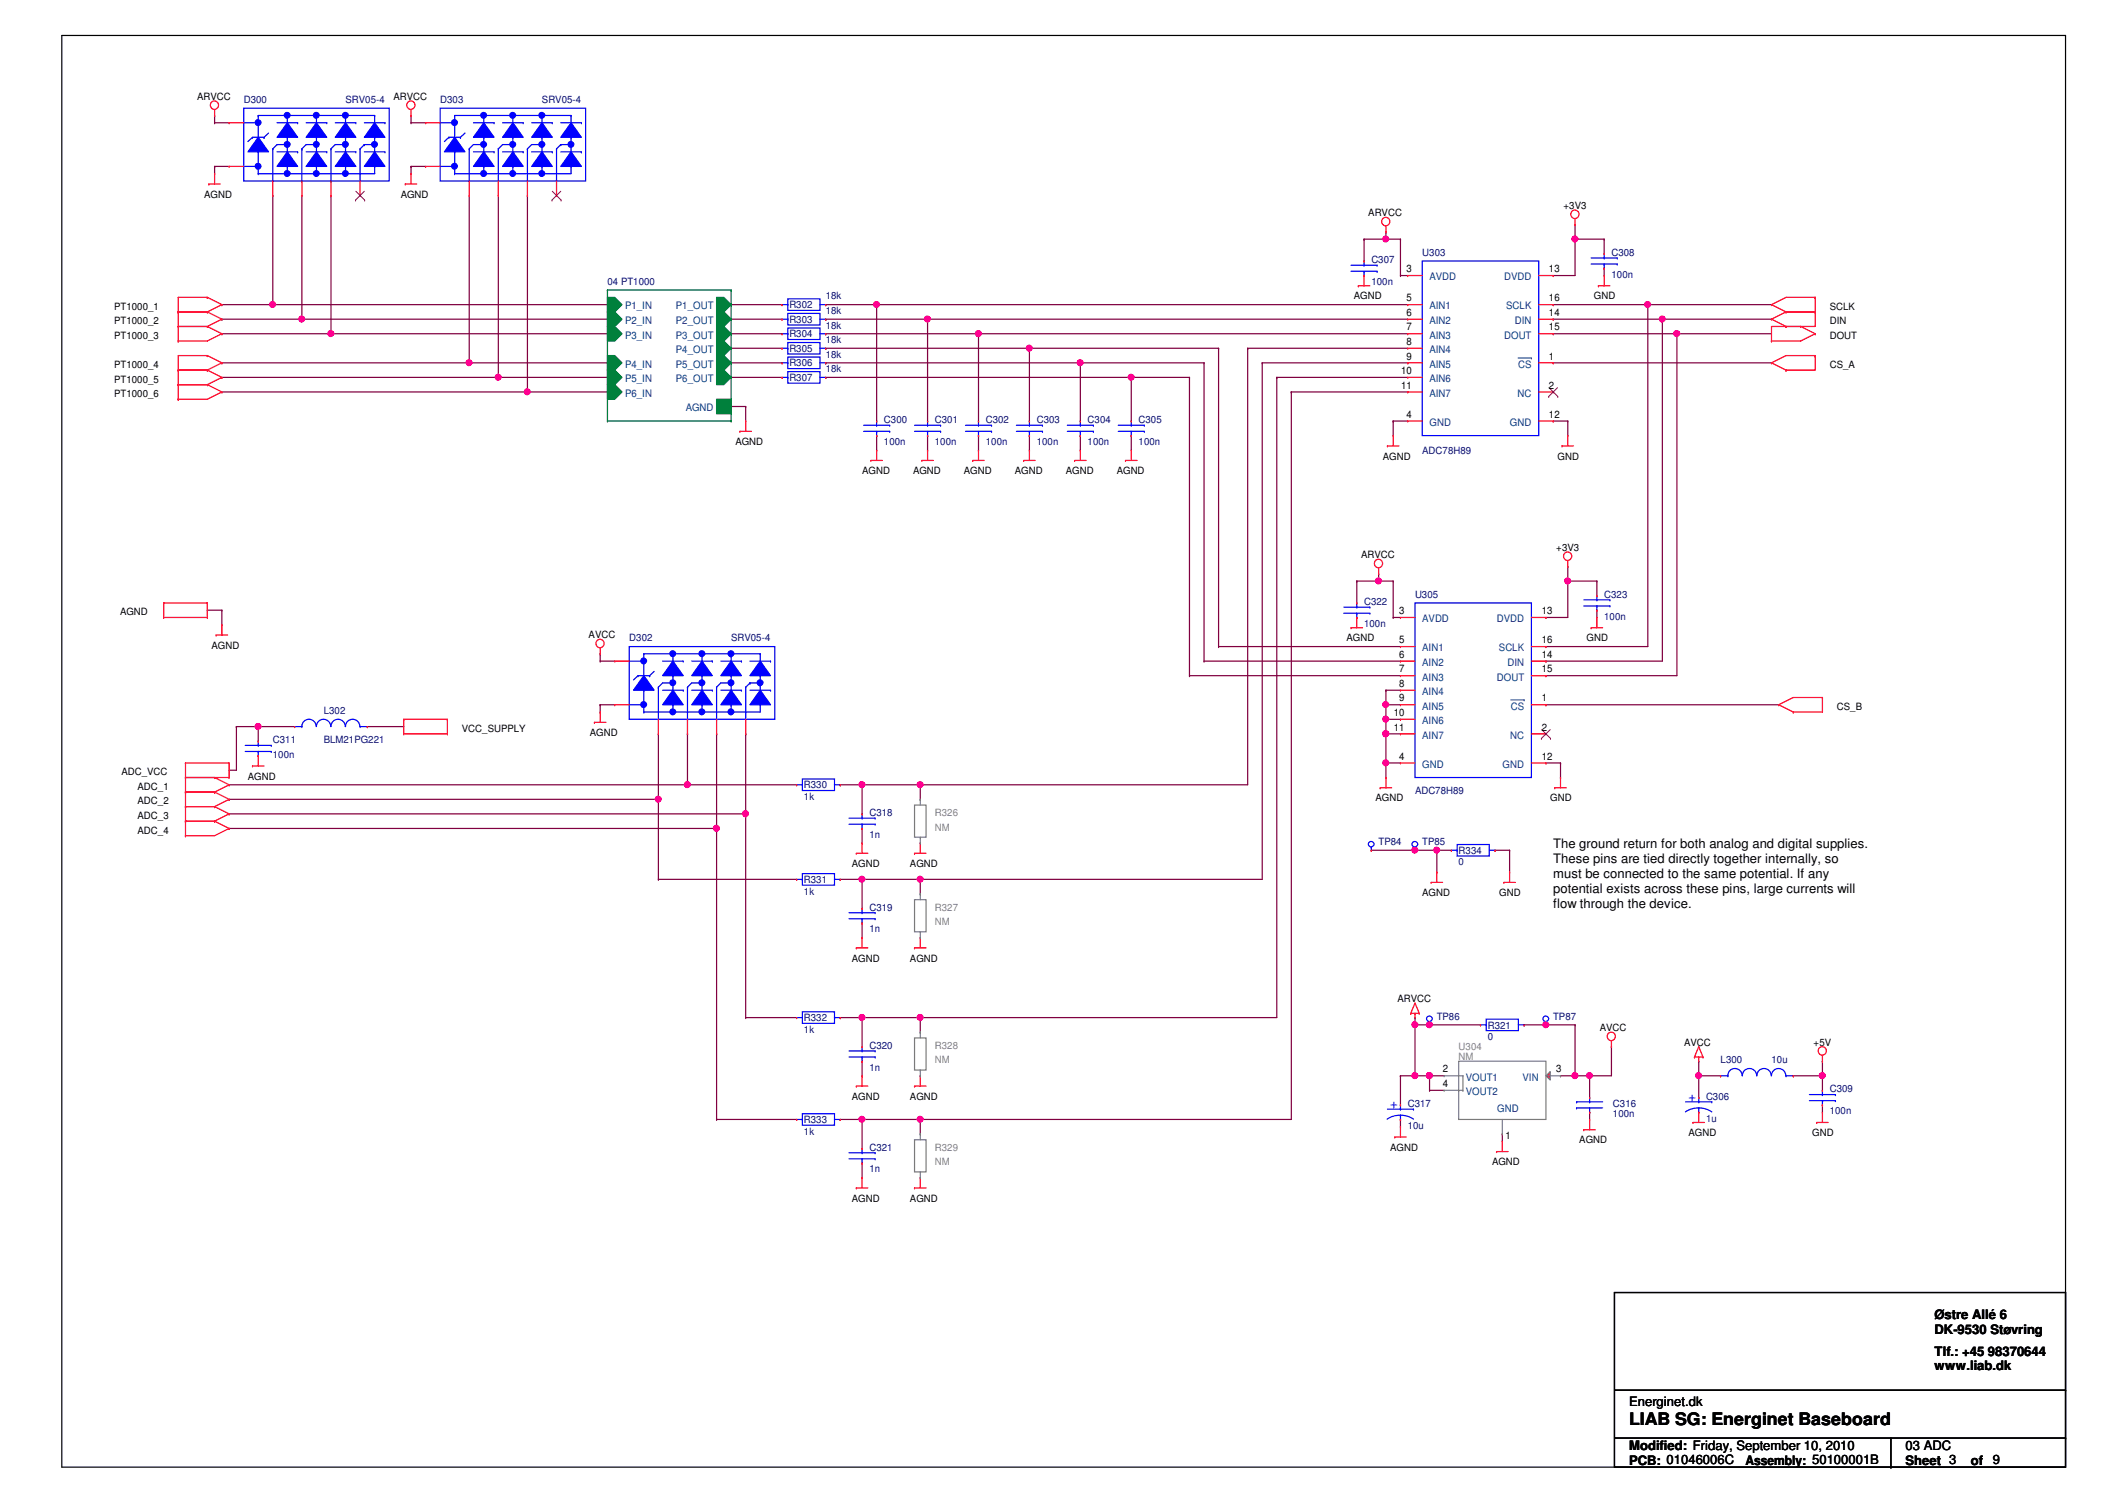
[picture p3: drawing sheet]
<svg xmlns="http://www.w3.org/2000/svg" width="297mm" height="210mm" viewBox="0 0 297 210" stroke-linecap="round" stroke-linejoin="round" font-family="sans-serif">
<defs><g id="words">
<text font-size="2.4" x="227.5" y="199">LIAB SG: Energinet Baseboard</text>
<g font-size="1.8">
<text x="216.9" y="118.4">The ground return for both analog and digital supplies.</text>
<text x="216.9" y="120.5">These pins are tied directly together internally, so</text>
<text x="216.9" y="122.6">must be connected to the same potential. If any</text>
<text x="216.9" y="124.7">potential exists across these pins, large currents will</text>
<text x="216.9" y="126.8">flow through the device.</text>
<text x="270.2" y="184.2">Østre Allé 6</text>
<text x="270.2" y="186.3">DK-9530 Støvring</text>
<text x="270.2" y="189.3">Tlf.: +45 98370644</text>
<text x="270.2" y="191.3">www.liab.dk</text>
<text x="227.5" y="196.4">Energinet.dk</text>
<text x="227.5" y="202.5">Modified: Friday, September 10, 2010</text>
<text x="266.1" y="202.5">03 ADC</text>
<text x="227.5" y="204.6">PCB: 01046006C</text>
<text x="243.8" y="204.6">Assembly: 50100001B</text>
<text x="266.1" y="204.6">Sheet 3</text>
<text x="275.2" y="204.6">of</text>
<text x="278.3" y="204.5">9</text>
</g>
<g font-size="1.8" fill="#00f">
<text x="194.1" y="154.7">+</text>
<text x="235.8" y="153.7">+</text>
</g>
<g font-size="1.4">
<text x="27.5" y="14">ARVCC</text>
<text x="54.9" y="14">ARVCC</text>
<text x="28.5" y="27.6">AGND</text>
<text x="56" y="27.6">AGND</text>
<text x="218.4" y="29.2">+3V3</text>
<text x="191.1" y="30.2">ARVCC</text>
<text x="189.1" y="41.8">AGND</text>
<text x="196.4" y="38">3</text>
<text x="216.3" y="38">13</text>
<text x="222.6" y="41.8">GND</text>
<text x="16" y="43.3">PT1000_1</text>
<text x="16" y="45.3">PT1000_2</text>
<text x="16" y="47.3">PT1000_3</text>
<text x="196.4" y="42.1">5</text>
<text x="196.4" y="44.1">6</text>
<text x="196.4" y="46.1">7</text>
<text x="216.3" y="42.1">16</text>
<text x="216.3" y="46.1">15</text>
<text x="216.3" y="44.1">14</text>
<text x="255.5" y="47.3">DOUT</text>
<text x="255.5" y="45.3">DIN</text>
<text x="255.5" y="43.3">SCLK</text>
<text x="16" y="51.4">PT1000_4</text>
<text x="16" y="53.4">PT1000_5</text>
<text x="195.7" y="52.2">10</text>
<text x="196.4" y="48.2">8</text>
<text x="196.4" y="50.2">9</text>
<text x="216.3" y="50.2">1</text>
<text x="255.5" y="51.4">CS_A</text>
<text x="16" y="55.5">PT1000_6</text>
<text x="195.7" y="54.3">11</text>
<text x="196.4" y="58.3">4</text>
<text x="216.3" y="54.3">2</text>
<text x="216.3" y="58.3">12</text>
<text x="102.7" y="62.1">AGND</text>
<text x="193.1" y="64.2">AGND</text>
<text x="217.5" y="64.2">GND</text>
<text x="120.4" y="66.2">AGND</text>
<text x="127.5" y="66.2">AGND</text>
<text x="134.6" y="66.2">AGND</text>
<text x="141.7" y="66.2">AGND</text>
<text x="148.8" y="66.2">AGND</text>
<text x="156" y="66.2">AGND</text>
<text x="190.1" y="78">ARVCC</text>
<text x="217.3" y="77">+3V3</text>
<text x="16.8" y="85.9">AGND</text>
<text x="82.2" y="89.2">AVCC</text>
<text x="188" y="89.6">AGND</text>
<text x="195.4" y="85.8">3</text>
<text x="195.4" y="89.8">5</text>
<text x="215.3" y="89.8">16</text>
<text x="215.3" y="85.8">13</text>
<text x="221.6" y="89.6">GND</text>
<text x="29.5" y="90.6">AGND</text>
<text x="195.4" y="91.9">6</text>
<text x="195.4" y="93.9">7</text>
<text x="195.4" y="95.9">8</text>
<text x="215.3" y="93.9">15</text>
<text x="215.3" y="91.9">14</text>
<text x="194.6" y="100">10</text>
<text x="195.4" y="98">9</text>
<text x="215.3" y="98">1</text>
<text x="256.5" y="99.1">CS_B</text>
<text x="64.5" y="102.2">VCC_SUPPLY</text>
<text x="82.4" y="102.8">AGND</text>
<text x="194.6" y="102">11</text>
<text x="195.4" y="106.1">4</text>
<text x="215.3" y="102">2</text>
<text x="215.3" y="106.1">12</text>
<text x="17" y="108.3">ADC_VCC</text>
<text x="19.2" y="110.3">ADC_1</text>
<text x="19.2" y="112.4">ADC_2</text>
<text x="34.6" y="108.9">AGND</text>
<text x="192.1" y="111.9">AGND</text>
<text x="216.5" y="111.9">GND</text>
<text x="19.2" y="114.4">ADC_3</text>
<text x="19.2" y="116.4">ADC_4</text>
<text x="119" y="121.1">AGND</text>
<text x="127.1" y="121.1">AGND</text>
<text x="198.6" y="125.1">AGND</text>
<text x="209.4" y="125.1">GND</text>
<text x="119" y="134.3">AGND</text>
<text x="127.1" y="134.3">AGND</text>
<text x="195.2" y="140">ARVCC</text>
<text x="201.5" y="149.8">2</text>
<text x="217.3" y="149.8">3</text>
<text x="223.4" y="144">AVCC</text>
<text x="235.2" y="146">AVCC</text>
<text x="253.3" y="146">+5V</text>
<text x="119" y="153.6">AGND</text>
<text x="127.1" y="153.6">AGND</text>
<text x="201.5" y="151.8">4</text>
<text x="194.1" y="160.7">AGND</text>
<text x="210.3" y="159.1">1</text>
<text x="220.6" y="159.7">AGND</text>
<text x="235.8" y="158.7">AGND</text>
<text x="253.1" y="158.7">GND</text>
<text x="119" y="167.8">AGND</text>
<text x="127.1" y="167.8">AGND</text>
<text x="208.4" y="162.7">AGND</text>
</g>
<g font-size="1.4" fill="#000080">
<text x="34" y="14.4">D300</text>
<text x="48.3" y="14.4">SRV05-4</text>
<text x="61.5" y="14.4">D303</text>
<text x="75.7" y="14.4">SRV05-4</text>
<text x="198.6" y="35.7">U303</text>
<text x="225" y="35.7">C308</text>
<text x="84.8" y="39.8">04 PT1000</text>
<text x="115.3" y="41.8">18k</text>
<text x="191.5" y="36.7">C307</text>
<text x="191.5" y="39.8">100n</text>
<text x="225" y="38.8">100n</text>
<text x="110.2" y="43.1">R302</text>
<text x="110.2" y="45.1">R303</text>
<text x="110.2" y="47.1">R304</text>
<text x="115.3" y="47.9">18k</text>
<text x="115.3" y="43.9">18k</text>
<text x="115.3" y="45.9">18k</text>
<text x="110.2" y="49.1">R305</text>
<text x="110.2" y="51.2">R306</text>
<text x="110.2" y="53.2">R307</text>
<text x="115.3" y="50">18k</text>
<text x="115.3" y="52">18k</text>
<text x="123.4" y="59.1">C300</text>
<text x="130.6" y="59.1">C301</text>
<text x="137.7" y="59.1">C302</text>
<text x="144.8" y="59.1">C303</text>
<text x="151.9" y="59.1">C304</text>
<text x="159" y="59.1">C305</text>
<text x="123.4" y="62.1">100n</text>
<text x="130.6" y="62.1">100n</text>
<text x="137.7" y="62.1">100n</text>
<text x="144.8" y="62.1">100n</text>
<text x="151.9" y="62.1">100n</text>
<text x="159" y="62.1">100n</text>
<text x="198.6" y="63.4">ADC78H89</text>
<text x="197.6" y="83.5">U305</text>
<text x="224" y="83.5">C323</text>
<text x="87.9" y="89.6">D302</text>
<text x="102.1" y="89.6">SRV05-4</text>
<text x="190.5" y="84.5">C322</text>
<text x="190.5" y="87.5">100n</text>
<text x="224" y="86.5">100n</text>
<text x="45.2" y="99.7">L302</text>
<text x="38.1" y="103.8">C311</text>
<text x="38.1" y="105.8">100n</text>
<text x="45.2" y="103.8">BLM21PG221</text>
<text x="112.3" y="110.1">R330</text>
<text x="112.3" y="111.7">1k</text>
<text x="121.4" y="114">C318</text>
<text x="197.6" y="110.9">ADC78H89</text>
<text x="121.4" y="117">1n</text>
<text x="192.5" y="118">TP84</text>
<text x="198.6" y="118">TP85</text>
<text x="203.7" y="119.3">R334</text>
<text x="112.3" y="123.3">R331</text>
<text x="112.3" y="124.9">1k</text>
<text x="203.7" y="120.9">0</text>
<text x="121.4" y="127.2">C319</text>
<text x="121.4" y="130.2">1n</text>
<text x="112.3" y="142.6">R332</text>
<text x="200.7" y="142.4">TP86</text>
<text x="207.8" y="143.6">R321</text>
<text x="216.9" y="142.4">TP87</text>
<text x="112.3" y="144.2">1k</text>
<text x="121.4" y="146.5">C320</text>
<text x="121.4" y="149.5">1n</text>
<text x="207.8" y="145.2">0</text>
<text x="240.3" y="148.5">L300</text>
<text x="247.4" y="148.5">10u</text>
<text x="196.6" y="154.6">C317</text>
<text x="225.3" y="154.6">C316</text>
<text x="238.2" y="153.6">C306</text>
<text x="255.5" y="152.6">C309</text>
<text x="255.5" y="155.6">100n</text>
<text x="112.3" y="156.8">R333</text>
<text x="112.3" y="158.5">1k</text>
<text x="121.4" y="160.7">C321</text>
<text x="196.6" y="157.6">10u</text>
<text x="225.3" y="156">100n</text>
<text x="238.2" y="156.6">1u</text>
<text x="121.4" y="163.7">1n</text>
</g>
<g font-size="1.4" fill="#004080">
<text x="199.6" y="39.2">AVDD</text>
<text x="210.1" y="39.2">DVDD</text>
<text x="87.3" y="43.2">P1_IN</text>
<text x="87.3" y="45.3">P2_IN</text>
<text x="87.3" y="47.3">P3_IN</text>
<text x="94.4" y="43.2">P1_OUT</text>
<text x="94.4" y="45.3">P2_OUT</text>
<text x="94.4" y="47.3">P3_OUT</text>
<text x="199.6" y="43.2">AIN1</text>
<text x="199.6" y="45.3">AIN2</text>
<text x="199.6" y="47.3">AIN3</text>
<text x="210.1" y="47.3">DOUT</text>
<text x="210.4" y="43.2">SCLK</text>
<text x="211.5" y="45.3">DIN</text>
<text x="87.3" y="51.4">P4_IN</text>
<text x="87.3" y="53.4">P5_IN</text>
<text x="94.4" y="49.3">P4_OUT</text>
<text x="94.4" y="51.4">P5_OUT</text>
<text x="94.4" y="53.4">P6_OUT</text>
<text x="199.6" y="49.3">AIN4</text>
<text x="199.6" y="53.4">AIN6</text>
<text x="199.6" y="51.4">AIN5</text>
<text x="212" y="51.4">CS</text>
<text x="87.3" y="55.4">P6_IN</text>
<text x="95.8" y="57.4">AGND</text>
<text x="199.6" y="59.5">GND</text>
<text x="199.6" y="55.4">AIN7</text>
<text x="210.9" y="59.5">GND</text>
<text x="211.9" y="55.4">NC</text>
<text x="198.6" y="86.9">AVDD</text>
<text x="209" y="86.9">DVDD</text>
<text x="198.6" y="91">AIN1</text>
<text x="198.6" y="93">AIN2</text>
<text x="198.6" y="95">AIN3</text>
<text x="209" y="95">DOUT</text>
<text x="209.3" y="91">SCLK</text>
<text x="210.5" y="93">DIN</text>
<text x="198.6" y="97.1">AIN4</text>
<text x="198.6" y="101.1">AIN6</text>
<text x="198.6" y="99.1">AIN5</text>
<text x="211" y="99.1">CS</text>
<text x="198.6" y="107.2">GND</text>
<text x="198.6" y="103.2">AIN7</text>
<text x="209.8" y="107.2">GND</text>
<text x="210.9" y="103.2">NC</text>
<text x="204.7" y="150.9">VOUT1</text>
<text x="204.7" y="153">VOUT2</text>
<text x="209.1" y="155.3">GND</text>
<text x="212.6" y="150.9">VIN</text>
</g>
<g font-size="1.4" fill="#808080">
<text x="130.6" y="114">R326</text>
<text x="130.6" y="116">NM</text>
<text x="130.6" y="127.2">R327</text>
<text x="130.6" y="129.2">NM</text>
<text x="130.6" y="146.5">R328</text>
<text x="130.6" y="148.5">NM</text>
<text x="203.7" y="146.7">U304</text>
<text x="203.7" y="148.1">NM</text>
<text x="130.6" y="160.7">R329</text>
<text x="130.6" y="162.7">NM</text>
</g>
</g></defs>
<path d="M8.6 5h279.9v199.9h-279.9z" fill="none" stroke="#000" stroke-width=".17"/>
<path d="M216.9 38.5h.1M216.9 38.5h3.1M237.2 150.2h.1M237.2 150.2v3.1" fill="none" stroke="#800040" stroke-width=".17"/>
<circle cx="237.2" cy="150.2" r=".4" fill="#f0f"/>
<circle cx="237.2" cy="150.2" r=".4" fill="none" stroke="#f0f" stroke-width=".17"/>
<g fill="none" stroke="#800040" stroke-width=".17">
<path d="M122.4 42.5h.1M122.4 42.5v16.3M122.4 42.5h74.2M194.6 58.8h.1M194.6 58.8h2M194.6 58.8v2M216.9 58.8h.1M216.9 58.8h2M218.9 58.8h.1M218.9 58.8v2M122.4 60.8h.1M122.4 60.8v2.1"/>
<path d="M237.2 150.2h3.1M240.3 150.2h.1"/>
</g>
<circle cx="122.4" cy="42.5" r=".4" fill="#f0f"/>
<circle cx="122.4" cy="42.5" r=".4" fill="none" stroke="#f0f" stroke-width=".17"/>
<path d="M129.5 44.6h.1M129.5 44.6h67.1" fill="none" stroke="#800040" stroke-width=".17"/>
<circle cx="129.5" cy="44.6" r=".4" fill="#f0f"/>
<circle cx="129.5" cy="44.6" r=".4" fill="none" stroke="#f0f" stroke-width=".17"/>
<path d="M234.2 46.6h.1M234.2 46.6h13.2" fill="none" stroke="#800040" stroke-width=".17"/>
<circle cx="234.2" cy="46.6" r=".4" fill="#f0f"/>
<circle cx="234.2" cy="46.6" r=".4" fill="none" stroke="#f0f" stroke-width=".17"/>
<path d="M216.9 50.7h.1M216.9 50.7h30.5M232.2 44.6h.1M232.2 44.6h15.2" fill="none" stroke="#800040" stroke-width=".17"/>
<circle cx="232.1" cy="44.6" r=".4" fill="#f0f"/>
<circle cx="232.1" cy="44.6" r=".4" fill="none" stroke="#f0f" stroke-width=".17"/>
<path d="M220 33.4h.1M220 33.4v5.1M220 33.4h4M230.1 42.5h.1M230.1 42.5h17.3" fill="none" stroke="#800040" stroke-width=".17"/>
<circle cx="219.9" cy="33.4" r=".4" fill="#f0f"/>
<circle cx="219.9" cy="33.4" r=".4" fill="none" stroke="#f0f" stroke-width=".17"/>
<path d="M220 31.4h.1M220 31.4v2M224 33.4h.1M224 37.5h.1M224 33.4v2M224 37.5v1M250.4 150.2h.1M250.4 150.2h4.1M254.5 150.2h.1M254.5 154.3h.1M254.5 150.2v2.1M254.5 154.3v1" fill="none" stroke="#800040" stroke-width=".17"/>
<circle cx="254.5" cy="150.2" r=".4" fill="#f0f"/>
<circle cx="254.5" cy="150.2" r=".4" fill="none" stroke="#f0f" stroke-width=".17"/>
<path d="M199.6 143.1h.1M199.6 143.1h7.2M209.8 158.4h.1M209.8 158.4v1M222 150.2h.1M225 146.2h.1M225 146.2v4h-3" fill="none" stroke="#800040" stroke-width=".17"/>
<circle cx="199.6" cy="143.1" r=".4" fill="#f0f"/>
<circle cx="199.6" cy="143.1" r=".4" fill="none" stroke="#f0f" stroke-width=".17"/>
<path d="M197.6 143.1h.1M197.6 143.1v7.1" fill="none" stroke="#800040" stroke-width=".17"/>
<circle cx="197.6" cy="143.1" r=".4" fill="#f0f"/>
<circle cx="197.6" cy="143.1" r=".4" fill="none" stroke="#f0f" stroke-width=".17"/>
<path d="M197.6 150.2h.1M197.6 150.2h2" fill="none" stroke="#800040" stroke-width=".17"/>
<circle cx="199.6" cy="150.2" r=".4" fill="#f0f"/>
<circle cx="199.6" cy="150.2" r=".4" fill="none" stroke="#f0f" stroke-width=".17"/>
<circle cx="197.6" cy="150.2" r=".4" fill="#f0f"/>
<circle cx="197.6" cy="150.2" r=".4" fill="none" stroke="#f0f" stroke-width=".17"/>
<path d="M199.6 152.3h.1M199.6 150.2h.1M199.6 152.3h2.1M199.6 150.2v2.1" fill="none" stroke="#800040" stroke-width=".17"/>
<circle cx="199.6" cy="150.2" r=".4" fill="#f0f"/>
<circle cx="199.6" cy="150.2" r=".4" fill="none" stroke="#f0f" stroke-width=".17"/>
<path d="M195.6 150.2h.1M195.6 156.3h.1M195.6 150.2v4.1M195.6 156.3v1.1M199.6 150.2h.1M199.6 150.2h2.1M215.9 143.1h.1M215.9 143.1h4.1" fill="none" stroke="#800040" stroke-width=".17"/>
<circle cx="215.9" cy="143.1" r=".4" fill="#f0f"/>
<circle cx="215.9" cy="143.1" r=".4" fill="none" stroke="#f0f" stroke-width=".17"/>
<path d="M220 143.1h.1M220 143.1v7.1" fill="none" stroke="#800040" stroke-width=".17"/>
<circle cx="219.9" cy="150.2" r=".4" fill="#f0f"/>
<circle cx="219.9" cy="150.2" r=".4" fill="none" stroke="#f0f" stroke-width=".17"/>
<path d="M220 150.2h.1M220 150.2h2M222 155.3h.1M222 150.2h.1M222 150.2v3.1M222 155.3v1" fill="none" stroke="#800040" stroke-width=".17"/>
<circle cx="222" cy="150.2" r=".4" fill="#f0f"/>
<circle cx="222" cy="150.2" r=".4" fill="none" stroke="#f0f" stroke-width=".17"/>
<path d="M190.5 33.4h.1M190.5 33.4v3M193.5 33.4h.1M193.5 33.4h2.1M195.6 150.2h.1M195.6 150.2h2M197.6 142.1h.1M197.6 142.1v1M237.2 148.2h.1M237.2 148.2v2" fill="none" stroke="#800040" stroke-width=".17"/>
<circle cx="193.5" cy="33.4" r=".4" fill="#f0f"/>
<circle cx="193.5" cy="33.4" r=".4" fill="none" stroke="#f0f" stroke-width=".17"/>
<path d="M190.5 33.4h.1M193.5 32.4h.1M193.5 32.4v1h-3M195.6 33.4h.1M195.6 38.5h.1M195.6 33.4v5.1M195.6 38.5h1M128.5 156.3h.1M128.5 156.3v2.1" fill="none" stroke="#800040" stroke-width=".17"/>
<circle cx="128.5" cy="156.3" r=".4" fill="#f0f"/>
<circle cx="128.5" cy="156.3" r=".4" fill="none" stroke="#f0f" stroke-width=".17"/>
<path d="M120.4 156.3h.1M120.4 156.3h8.1" fill="none" stroke="#800040" stroke-width=".17"/>
<circle cx="120.4" cy="156.3" r=".4" fill="#f0f"/>
<circle cx="120.4" cy="156.3" r=".4" fill="none" stroke="#f0f" stroke-width=".17"/>
<path d="M128.5 142.1h.1M128.5 142.1v2" fill="none" stroke="#800040" stroke-width=".17"/>
<circle cx="128.5" cy="142.1" r=".4" fill="#f0f"/>
<circle cx="128.5" cy="142.1" r=".4" fill="none" stroke="#f0f" stroke-width=".17"/>
<path d="M120.4 142.1h.1M120.4 142.1h8.1" fill="none" stroke="#800040" stroke-width=".17"/>
<circle cx="120.4" cy="142.1" r=".4" fill="#f0f"/>
<circle cx="120.4" cy="142.1" r=".4" fill="none" stroke="#f0f" stroke-width=".17"/>
<path d="M128.5 122.8h.1M128.5 122.8v2" fill="none" stroke="#800040" stroke-width=".17"/>
<circle cx="128.5" cy="122.8" r=".4" fill="#f0f"/>
<circle cx="128.5" cy="122.8" r=".4" fill="none" stroke="#f0f" stroke-width=".17"/>
<path d="M128.5 109.6h.1M128.5 109.6v2M128.5 122.8h.1M128.5 122.8h47.8" fill="none" stroke="#800040" stroke-width=".17"/>
<circle cx="128.5" cy="109.6" r=".4" fill="#f0f"/>
<circle cx="128.5" cy="109.6" r=".4" fill="none" stroke="#f0f" stroke-width=".17"/>
<g fill="none" stroke="#800040" stroke-width=".17">
<path d="M32 109.6h.1M32 113.7h.1M32 113.7h72.1M91.9 111.6h.1M91.9 111.6v11.2M96 102.5h.1M96 102.5v7.1h-64M104.1 102.5h.1M104.1 113.7h.1M104.1 102.5v39.6M120.4 109.6h.1M120.4 109.6h53.8"/>
<path d="M128.5 109.6h.1M120.4 122.8h.1M120.4 122.8h8.1M128.5 142.1h.1M128.5 156.3h.1M128.5 142.1h49.8M128.5 156.3h51.8"/>
</g>
<circle cx="104.1" cy="113.6" r=".4" fill="#f0f"/>
<circle cx="104.1" cy="113.6" r=".4" fill="none" stroke="#f0f" stroke-width=".17"/>
<path d="M32 115.7h.1M32 115.7h68.1" fill="none" stroke="#800040" stroke-width=".17"/>
<circle cx="100" cy="115.7" r=".4" fill="#f0f"/>
<circle cx="100" cy="115.7" r=".4" fill="none" stroke="#f0f" stroke-width=".17"/>
<g fill="none" stroke="#800040" stroke-width=".17">
<path d="M83.8 92.3h.1M83.8 91.3h.1M83.8 98.4h.1M83.8 92.3h2M83.8 91.3v1M83.8 98.4v1M83.8 98.4h2M32 107.6h.1M32 111.6h.1M32 107.6h1M32 111.6h59.9M100.1 102.5h.1"/>
<path d="M100.1 102.5v13.2"/>
</g>
<circle cx="91.9" cy="111.6" r=".4" fill="#f0f"/>
<circle cx="91.9" cy="111.6" r=".4" fill="none" stroke="#f0f" stroke-width=".17"/>
<path d="M33 101.5h.1M33 101.5v6.1M36.1 101.5h.1M36.1 101.5h5M91.9 102.5h.1M91.9 102.5v9.1M100.1 115.7h.1M100.1 115.7v40.6M120.4 109.6h.1M120.4 109.6v4.1" fill="none" stroke="#800040" stroke-width=".17"/>
<circle cx="120.4" cy="109.6" r=".4" fill="#f0f"/>
<circle cx="120.4" cy="109.6" r=".4" fill="none" stroke="#f0f" stroke-width=".17"/>
<path d="M96 109.6h.1M96 109.6h15.2M120.4 115.7h.1M120.4 115.7v2" fill="none" stroke="#800040" stroke-width=".17"/>
<circle cx="96" cy="109.6" r=".4" fill="#f0f"/>
<circle cx="96" cy="109.6" r=".4" fill="none" stroke="#f0f" stroke-width=".17"/>
<path d="M120.4 122.8h.1M120.4 122.8v4.1" fill="none" stroke="#800040" stroke-width=".17"/>
<circle cx="120.4" cy="122.8" r=".4" fill="#f0f"/>
<circle cx="120.4" cy="122.8" r=".4" fill="none" stroke="#f0f" stroke-width=".17"/>
<path d="M36.1 101.5h.1M36.1 101.5v2M91.9 122.8h.1M91.9 122.8h19.3M120.4 128.9h.1M120.4 128.9v2" fill="none" stroke="#800040" stroke-width=".17"/>
<circle cx="36" cy="101.4" r=".4" fill="#f0f"/>
<circle cx="36" cy="101.4" r=".4" fill="none" stroke="#f0f" stroke-width=".17"/>
<g fill="none" stroke="#800040" stroke-width=".17">
<path d="M30 17.1h.1M30 16.1h.1M30 17.1h2M30 16.1v1M30 23.2h.1M30 23.2v1.1M30 23.2h2M102.1 42.5h.1M102.1 44.6h.1M102.1 46.6h.1M102.1 48.6h.1M102.1 50.7h.1"/>
<path d="M102.1 52.7h.1M102.1 42.5h7.1M102.1 44.6h7.1M102.1 46.6h7.1M102.1 48.6h7.1M102.1 50.7h7.1M102.1 52.7h7.1M136.6 46.6h.1M136.6 46.6h60M33 101.5h.1M33 101.5h3.1M117.3 109.6h.1"/>
<path d="M117.3 109.6h3.1M117.3 122.8h.1M117.3 122.8h3.1M100.1 156.3h.1M100.1 156.3h11.1M104.1 142.1h.1M104.1 142.1h7.1M117.3 142.1h.1M117.3 156.3h.1M117.3 142.1h3.1M117.3 156.3h3.1M120.4 142.1h.1"/>
<path d="M120.4 148.2h.1M120.4 156.3h.1M120.4 142.1v4.1M120.4 148.2v2M120.4 156.3v4.1M217.9 150.2h.1M217.9 150.2h2.1M120.4 162.4h.1M120.4 162.4v2.1"/>
</g>
<circle cx="136.6" cy="46.6" r=".4" fill="#f0f"/>
<circle cx="136.6" cy="46.6" r=".4" fill="none" stroke="#f0f" stroke-width=".17"/>
<path d="M129.5 44.6h.1M129.5 44.6v14.2M136.6 46.6h.1M136.6 46.6v12.2M143.8 48.6h.1M143.8 48.6v10.2M129.5 60.8h.1M129.5 60.8v2.1M136.6 60.8h.1M136.6 60.8v2.1" fill="none" stroke="#800040" stroke-width=".17"/>
<circle cx="143.7" cy="48.6" r=".4" fill="#f0f"/>
<circle cx="143.7" cy="48.6" r=".4" fill="none" stroke="#f0f" stroke-width=".17"/>
<path d="M150.9 50.7h.1M150.9 50.7v8.1M143.8 60.8h.1M143.8 60.8v2.1" fill="none" stroke="#800040" stroke-width=".17"/>
<circle cx="150.8" cy="50.6" r=".4" fill="#f0f"/>
<circle cx="150.8" cy="50.6" r=".4" fill="none" stroke="#f0f" stroke-width=".17"/>
<g fill="none" stroke="#800040" stroke-width=".17">
<path d="M115.3 42.5h.1M115.3 44.6h.1M115.3 52.7h.1M115.3 42.5h7.1M115.3 44.6h14.2M115.3 52.7h42.7M143.8 48.6h.1M143.8 48.6h26.4M150.9 50.7h.1M150.9 50.7h17.2M158 52.7h.1M158 52.7v6.1"/>
<path d="M150.9 60.8h.1M150.9 60.8v2.1M158 60.8h.1M158 60.8v2.1"/>
</g>
<circle cx="158" cy="52.7" r=".4" fill="#f0f"/>
<circle cx="158" cy="52.7" r=".4" fill="none" stroke="#f0f" stroke-width=".17"/>
<path d="M215.9 98.4h.1M215.9 86.2h.1M215.9 98.4h32.5M215.9 86.2h3M193.5 106.6h.1M193.5 106.6v2M215.9 106.6h.1M215.9 106.6h2" fill="none" stroke="#800040" stroke-width=".17"/>
<circle cx="193.5" cy="106.5" r=".4" fill="#f0f"/>
<circle cx="193.5" cy="106.5" r=".4" fill="none" stroke="#f0f" stroke-width=".17"/>
<path d="M189.5 81.2h.1M189.5 81.2v3M192.5 81.2h.1M192.5 80.1h.1M192.5 81.2h2.1M192.5 80.1v1.1M194.6 81.2h.1M194.6 86.2h.1M194.6 81.2v5M194.6 86.2h1M193.5 106.6h.1M193.5 106.6h2.1" fill="none" stroke="#800040" stroke-width=".17"/>
<circle cx="192.5" cy="81.1" r=".4" fill="#f0f"/>
<circle cx="192.5" cy="81.1" r=".4" fill="none" stroke="#f0f" stroke-width=".17"/>
<path d="M218.9 81.2h.1M218.9 81.2v5M218.9 81.2h4.1" fill="none" stroke="#800040" stroke-width=".17"/>
<circle cx="218.9" cy="81.1" r=".4" fill="#f0f"/>
<circle cx="218.9" cy="81.1" r=".4" fill="none" stroke="#f0f" stroke-width=".17"/>
<g fill="none" stroke="#800040" stroke-width=".17">
<path d="M218.9 79.1h.1M218.9 79.1v2.1M223 81.2h.1M223 85.2h.1M223 81.2v2M223 85.2v1M193.5 102.5h.1M193.5 102.5h2.1M193.5 102.5v4.1M200.7 118.7h.1M200.7 118.7h2M200.7 118.7v3.1"/>
<path d="M208.8 118.7h.1M208.8 118.7h2M210.8 118.7h.1M210.8 118.7v3.1M217.9 106.6h.1M217.9 106.6v2"/>
</g>
<circle cx="193.5" cy="102.5" r=".4" fill="#f0f"/>
<circle cx="193.5" cy="102.5" r=".4" fill="none" stroke="#f0f" stroke-width=".17"/>
<path d="M230.1 42.5h.1M230.1 42.5v47.8" fill="none" stroke="#800040" stroke-width=".17"/>
<circle cx="230.1" cy="42.5" r=".4" fill="#f0f"/>
<circle cx="230.1" cy="42.5" r=".4" fill="none" stroke="#f0f" stroke-width=".17"/>
<g fill="none" stroke="#800040" stroke-width=".17">
<path d="M115.3 48.6h.1M115.3 46.6h.1M115.3 50.7h.1M115.3 46.6h21.3M115.3 48.6h28.5M115.3 50.7h35.6M158 52.7h.1M158 52.7h8.1M166.1 52.7h.1M166.1 52.7v41.7M168.1 50.7h.1M168.1 50.7v41.6"/>
<path d="M170.2 48.6h.1M170.2 48.6v41.7M174.2 48.6h.1M174.2 48.6h22.4M174.2 48.6v61M176.3 50.7h.1M176.3 50.7h20.3M176.3 50.7v72.1M178.3 52.7h.1M178.3 52.7h18.3M178.3 52.7v89.4M180.3 54.7h.1"/>
<path d="M180.3 54.7h16.3M180.3 54.7v101.6M196.6 50.7h.1M216.9 42.5h.1M216.9 44.6h.1M216.9 46.6h.1M216.9 42.5h13.2M216.9 44.6h15.3M216.9 46.6h17.3M232.2 44.6h.1M232.2 44.6v47.7h-16.3M234.2 46.6h.1"/>
<path d="M234.2 46.6v47.8h-18.3M166.1 94.4h.1M166.1 94.4h29.5M168.1 92.3h.1M168.1 92.3h27.5M170.2 90.3h.1M170.2 90.3h25.4M189.5 81.2h.1M189.5 81.2h3M215.9 90.3h.1M215.9 92.3h.1M215.9 94.4h.1"/>
<path d="M215.9 90.3h14.2M193.5 100.5h.1M193.5 100.5h2.1M193.5 100.5v2"/>
</g>
<circle cx="193.5" cy="102.5" r=".4" fill="#f0f"/>
<circle cx="193.5" cy="102.5" r=".4" fill="none" stroke="#f0f" stroke-width=".17"/>
<circle cx="193.5" cy="100.4" r=".4" fill="#f0f"/>
<circle cx="193.5" cy="100.4" r=".4" fill="none" stroke="#f0f" stroke-width=".17"/>
<path d="M193.5 98.4h.1M193.5 98.4h2.1" fill="none" stroke="#800040" stroke-width=".17"/>
<circle cx="193.5" cy="98.4" r=".4" fill="#f0f"/>
<circle cx="193.5" cy="98.4" r=".4" fill="none" stroke="#f0f" stroke-width=".17"/>
<path d="M38.1 42.5h.1M38.1 42.5h46.7M193.5 96.4h.1M193.5 98.4h.1M193.5 96.4h2.1M193.5 96.4v4.1" fill="none" stroke="#800040" stroke-width=".17"/>
<circle cx="38.1" cy="42.5" r=".4" fill="#f0f"/>
<circle cx="38.1" cy="42.5" r=".4" fill="none" stroke="#f0f" stroke-width=".17"/>
<path d="M42.2 27.3v17.3M42.2 44.6h.1M42.2 44.6h42.6M46.2 46.6h.1M46.2 46.6h38.6M69.6 52.7h.1M69.6 52.7h15.2" fill="none" stroke="#800040" stroke-width=".17"/>
<circle cx="42.1" cy="44.6" r=".4" fill="#f0f"/>
<circle cx="42.1" cy="44.6" r=".4" fill="none" stroke="#f0f" stroke-width=".17"/>
<path d="M46.2 27.3v19.3M31 44.6h.1M31 46.6h.1M31 44.6h11.2M31 46.6h15.2M46.2 46.6h.1" fill="none" stroke="#800040" stroke-width=".17"/>
<circle cx="46.2" cy="46.6" r=".4" fill="#f0f"/>
<circle cx="46.2" cy="46.6" r=".4" fill="none" stroke="#f0f" stroke-width=".17"/>
<path d="M65.5 50.7h.1M65.5 50.7h19.3" fill="none" stroke="#800040" stroke-width=".17"/>
<circle cx="65.5" cy="50.6" r=".4" fill="#f0f"/>
<circle cx="65.5" cy="50.6" r=".4" fill="none" stroke="#f0f" stroke-width=".17"/>
<path d="M73.7 54.7h.1M73.7 54.7h11.1" fill="none" stroke="#800040" stroke-width=".17"/>
<circle cx="73.6" cy="54.7" r=".4" fill="#f0f"/>
<circle cx="73.6" cy="54.7" r=".4" fill="none" stroke="#f0f" stroke-width=".17"/>
<path d="M57.4 17.1h.1M57.4 16.1h.1M57.4 17.1h2M57.4 16.1v1M38.1 27.3h.1M38.1 27.3v15.2h-7.1M57.4 23.2h.1M57.4 23.2v1.1M57.4 23.2h2M69.6 27.3v25.4M31 42.5h.1M69.6 52.7h.1" fill="none" stroke="#800040" stroke-width=".17"/>
<circle cx="69.6" cy="52.7" r=".4" fill="#f0f"/>
<circle cx="69.6" cy="52.7" r=".4" fill="none" stroke="#f0f" stroke-width=".17"/>
<g fill="none" stroke="#800040" stroke-width=".17">
<path d="M65.5 27.3v23.4M73.7 27.3h.1M73.7 27.3v27.4h-42.7M31 54.7h.1M31 52.7h.1M31 50.7h.1M31 52.7h38.6M31 50.7h34.5M65.5 50.7h.1M29 85.2h.1M29 85.2h2M31 85.2h.1"/>
<path d="M31 85.2v2M197.6 118.7h.1M197.6 118.7h3.1M197.6 143.1h.1M197.6 143.1h2M212.8 143.1h.1M212.8 143.1h3.1"/>
</g>
<circle cx="200.6" cy="118.7" r=".4" fill="#f0f"/>
<circle cx="200.6" cy="118.7" r=".4" fill="none" stroke="#f0f" stroke-width=".17"/>
<path d="M191.5 118.7h.1M191.5 118.7h6.1" fill="none" stroke="#800040" stroke-width=".17"/>
<circle cx="197.6" cy="118.7" r=".4" fill="#f0f"/>
<circle cx="197.6" cy="118.7" r=".4" fill="none" stroke="#f0f" stroke-width=".17"/>
<path d="M102.1 56.8h.1M102.1 56.8h2M104.1 56.8h.1M104.1 56.8v2M51.3 101.5h.1M51.3 101.5h5.1M254.5 148.2h.1M254.5 148.2v2" fill="none" stroke="#800040" stroke-width=".17"/>
<g fill="none" stroke="#f00" stroke-width=".17">
<path d="M30 16.1h.1M30 15.3v.8M57.4 16.1h.1M57.4 15.3v.8M29.2 25.7h.1M29.2 25.7h1.6M30 24.3h.1M30 24.3v1.4M56.6 25.7h.1M56.6 25.7h1.6M57.4 24.3h.1M57.4 24.3v1.4"/>
<path d="M189.7 39.9h.1M189.7 39.9h1.6M190.5 38.5h.1M190.5 38.5v1.4M193.5 32.4h.1M193.5 31.6v.8M220 31.4h.1M220 30.6v.8M223.2 39.9h.1M223.2 39.9h1.6M224 38.5h.1M224 35.4h.1"/>
<path d="M224 37.5h.1M224 38.5v1.4M24.9 43.6h.1M24.9 45.6h.1M24.9 47.6h.1M24.9 51.7h.1M24.9 53.7h.1M24.9 55.8h.1M24.9 45.6h4.1M24.9 43.6h4.1M24.9 51.7h4.1M24.9 53.7h4.1"/>
<path d="M29 41.5h.1M29 43.6h.1M29 45.6h.1M29 49.7h.1M29 51.7h.1M29 53.7h.1M29 41.5h-4.1v6.1M29 49.7h-4.1v6.1M29 41.5l2 1M29 43.6l2 1M29 45.6l2 1M29 49.7l2 1"/>
<path d="M29 51.7l2 1M29 53.7l2 1M31 42.5h.1M31 44.6h.1M31 46.6h.1M31 50.7h.1M31 52.7h.1M31 54.7h.1M31 46.6l-2 1h-4.1M31 42.5l-2 1.1M31 44.6l-2 1M31 50.7l-2 1"/>
<path d="M31 52.7l-2 1M31 54.7l-2 1.1h-4.1M104.1 58.8h.1M104.1 58.8v1.4M109.2 48.6h.1M115.3 48.6h.1M247.4 47.6h.1M247.4 44.6h.1M247.4 42.5h.1M247.4 50.7h.1M247.4 44.6l2 1M247.4 42.5l2 1.1"/>
<path d="M247.4 50.7l2 1M249.4 45.6h.1M249.4 43.6h.1M249.4 51.7h.1M249.4 43.6h4.1M249.4 43.6l-2 1M251.5 45.6h.1M251.5 45.6l2 1M253.5 46.6h.1M253.5 43.6h.1M253.5 41.5h.1M253.5 49.7h.1"/>
<path d="M253.5 41.5v4.1h-6.1v2M253.5 46.6l-2 1h-4.1M253.5 49.7v2h-4.1M253.5 41.5h-4.1l-2 1M253.5 49.7h-4.1l-2 1M103.3 60.2h.1M103.3 60.2h1.6M121.6 64.3h.1M121.6 64.3h1.6M122.4 62.9h.1M122.4 62.9v1.4M128.7 64.3h.1"/>
<path d="M128.7 64.3h1.6M129.5 62.9h.1M129.5 62.9v1.4M135.8 64.3h.1M135.8 64.3h1.7M136.6 62.9h.1M136.6 62.9v1.4M143 64.3h.1M143 64.3h1.6M143.8 62.9h.1M143.8 62.9v1.4M150.1 64.3h.1"/>
<path d="M150.1 64.3h1.6M150.9 62.9h.1M150.9 62.9v1.4M157.2 64.3h.1M157.2 64.3h1.6M158 62.9h.1M158 62.9v1.4M192.5 79.3v.8M193.8 62.3h.1M193.8 62.3h1.6M194.6 60.8h.1M194.6 60.8v1.5"/>
<path d="M218.1 62.3h.1M218.1 62.3h1.6M218.9 60.8h.1M218.9 79.1h.1M218.9 60.8v1.5M218.9 78.3v.8M22.9 86.2h.1M22.9 84.2h.1M22.9 86.2h6.1M22.9 84.2v2M22.9 84.2h6.1M29 84.2h.1"/>
<path d="M29 86.2h.1M29 84.2v2M30.2 88.7h.1M30.2 88.7h1.6M31 87.2h.1M31 87.2v1.5M83.8 91.3h.1M83.8 99.4h.1M83.8 90.5v.8M83.8 99.4v1.5M188.7 87.7h.1M188.7 87.7h1.6"/>
<path d="M189.5 86.2h.1M189.5 86.2v1.5M192.5 80.1h.1M222.2 87.7h.1M222.2 87.7h1.6M223 86.2h.1M223 83.2h.1M223 85.2h.1M223 86.2v1.5M248.4 98.4h.1M248.4 98.4l2 1M250.4 99.4h.1"/>
<path d="M254.5 97.4h.1M254.5 97.4h-4.1l-2 1M254.5 97.4v2h-4.1M25.9 110.6h.1M25.9 112.6h.1M25.9 114.7h.1M25.9 116.7h.1M25.9 108.6h.1M25.9 106.6h.1M25.9 110.6h4.1M25.9 108.6h6.1M25.9 106.6v10.1"/>
<path d="M25.9 112.6h4.1M25.9 114.7h4.1M25.9 106.6h6.1M30 108.6h.1M30 110.6h.1M30 112.6h.1M30 114.7h.1M30 108.6l2 1M30 110.6l2 1M30 112.6l2 1.1M30 114.7l2 1M32 109.6h.1"/>
<path d="M32 111.6h.1M32 113.7h.1M32 115.7h.1M32 106.6h.1M32 108.6h.1M32 109.6l-2 1M32 111.6l-2 1M32 113.7l-2 1M32 115.7l-2 1h-4.1M32 106.6v2M35.3 107h.1M35.3 107h1.6"/>
<path d="M36.1 105.5h.1M36.1 105.5v1.5M56.4 102.5h.1M56.4 100.5h.1M56.4 100.5h6.1M56.4 102.5h6.1M56.4 100.5v2M62.5 100.5h.1M62.5 102.5h.1M62.5 100.5v2M83 100.9h.1M83 100.9h1.6"/>
<path d="M119.6 119.2h.1M119.6 119.2h1.6M120.4 117.7h.1M120.4 117.7v1.5M127.7 119.2h.1M127.7 119.2h1.6M128.5 117.7h.1M128.5 117.7v1.5M192.7 110h.1M192.7 110h1.6M193.5 108.6h.1M193.5 108.6v1.4"/>
<path d="M217.1 110h.1M217.1 110h1.6M217.9 108.6h.1M217.9 108.6v1.4M111.2 122.8h.1M117.3 122.8h.1M119.6 132.4h.1M119.6 132.4h1.6M120.4 130.9h.1M120.4 130.9v1.5M127.7 132.4h.1M127.7 132.4h1.6"/>
<path d="M128.5 130.9h.1M128.5 130.9v1.5M199.9 123.2h.1M199.9 123.2h1.6M200.7 121.8h.1M200.7 121.8v1.4M210 123.2h.1M210 123.2h1.6M210.8 121.8h.1M210.8 121.8v1.4M119.6 151.7h.1M119.6 151.7h1.6"/>
<path d="M120.4 150.2h.1M120.4 150.2v1.5M127.7 151.7h.1M127.7 151.7h1.6M128.5 150.2h.1M128.5 150.2v1.5M194.8 158.8h.1M194.8 158.8h1.6M195.6 157.4h.1M195.6 157.4v1.4M197 141.5h.1M197 141.5h1.2"/>
<path d="M197 141.5l.6-1.4 .6 1.4M197.6 141.5h.1M197.6 141.5v.6M198.2 141.5h.1M199.6 143.1h.1M209.8 159.4h.1M209.8 159.4v1.4M221.2 157.8h.1M221.2 157.8h1.6M222 156.3h.1M222 156.3v1.5M225 146.2h.1"/>
<path d="M225 145.4v.8M236.4 156.8h.1M236.4 156.8h1.6M236.6 147.6h.1M236.6 147.6h1.2M236.6 147.6l.6-1.4 .6 1.4M237.2 155.3h.1M237.2 147.6h.1M237.2 153.3h.1M237.2 147.6v.6M237.2 155.3v1.5M237.8 147.6h.1"/>
<path d="M253.7 156.8h.1M253.7 156.8h1.6M254.5 155.3h.1M254.5 148.2h.1M254.5 147.4v.8M254.5 155.3v1.5M119.6 165.9h.1M119.6 165.9h1.6M120.4 164.5h.1M120.4 160.4h.1M120.4 162.4h.1M120.4 164.5v1.4"/>
<path d="M127.7 165.9h.1M127.7 165.9h1.6M128.5 164.5h.1M128.5 164.5v1.4M209 160.8h.1M209 160.8h1.6"/>
<circle cx="29.9" cy="14.7" r=".59"/>
<circle cx="57.4" cy="14.7" r=".59"/>
<circle cx="193.5" cy="30.9" r=".59"/>
<circle cx="219.9" cy="29.9" r=".59"/>
<circle cx="192.5" cy="78.7" r=".59"/>
<circle cx="218.9" cy="77.7" r=".59"/>
<circle cx="83.8" cy="89.9" r=".59"/>
<circle cx="225" cy="144.7" r=".59"/>
<circle cx="254.5" cy="146.8" r=".59"/>
</g>
<path d="M225.5 180.5h63v24.4h-63zM225.5 194.1h63M288.5 194.1h.1M225.5 200.8h63M264.1 204.9h.1M264.1 200.8v4.1M288.5 200.8h.1" fill="none" stroke="#000" stroke-width=".17"/>
<g fill="none" stroke="#00f" stroke-width=".17">
<path d="M222.2 36.9h3.6M222.2 36h3.6M224 36h.1M224 36.9h.1M224 35.4v.6M224 36.9v.6M225.8 36.9h.1M225.8 36h.1M109.2 48.6h.8M110 47.8h4.5v1.6h-4.5zM110 48.6h.1M114.5 48.6h.8"/>
<path d="M115.3 48.6h.1M89.1 94.4h.1M89.1 94.4l-.6 .6M89.1 94.4h1.6M89.9 96.4h.1M89.9 96.4v3M90.7 94.4h.1M91.4 93.8l-.7 .6M221.2 84.6h3.6M221.2 83.8h3.6M223 83.8h.1M223 84.6h.1"/>
<path d="M223 83.2v.6M223 84.6v.6M224.8 84.6h.1M224.8 83.8h.1M111.2 122.8h.9M112.1 122h4.4v1.6h-4.4zM112.1 122.8h.1M116.5 122.8h.8M117.3 122.8h.1M199.6 142.7h.1M199.6 142.7v.4M235.4 153.9h3.7"/>
<path d="M237.2 154.7h.1M237.2 153.9h.1M237.2 154.7l1.2 .2 .7 .4M237.2 154.7l-1.1 .2-.7 .4M237.2 153.3v.6M237.2 154.7v.6M239.1 153.9h.1M118.6 161.8h3.6M118.6 161h3.6M120.4 161h.1M120.4 161.8h.1M120.4 160.4v.6"/>
<path d="M120.4 161.8v.6M122.2 161.8h.1M122.2 161h.1"/>
<circle cx="199.6" cy="142.3" r=".39"/>
</g>
<path d="M89.9 94.4l1.5 2h-2.9z" fill-rule="evenodd" fill="#00f"/>
<path d="M89.9 94.4l1.5 2h-2.9zM96.6 96.4h2.9M99.5 96.4h.1" fill="none" stroke="#00f" stroke-width=".17"/>
<path d="M98 96.4l1.5 2h-2.9z" fill-rule="evenodd" fill="#00f"/>
<path d="M98 96.4l1.5 2h-2.9zM102.1 98.4h.1M102.1 98.4v1" fill="none" stroke="#00f" stroke-width=".17"/>
<path d="M102.1 96.4l1.4 2h-2.8z" fill-rule="evenodd" fill="#00f"/>
<path d="M89.9 94.4h.1M89.9 91.3v3.1M102.1 96.4l1.4 2h-2.8zM102.1 94.4h.1M102.1 94.4v2" fill="none" stroke="#00f" stroke-width=".17"/>
<path d="M106.2 92.3l1.4 2.1h-2.9z" fill-rule="evenodd" fill="#00f"/>
<path d="M89.9 99.4h.1M104.7 96.4h2.9M106.2 92.3l1.4 2.1h-2.9zM106.2 98.4h.1M106.2 98.4v1h-16.3M107.6 96.4h.1" fill="none" stroke="#00f" stroke-width=".17"/>
<path d="M106.2 96.4l1.4 2h-2.9z" fill-rule="evenodd" fill="#00f"/>
<path d="M94 98.4h.1M94 98.4v1M104.7 92.3h2.9M106.2 96.4l1.4 2h-2.9zM106.2 94.4h.1M106.2 91.3h.1M106.2 91.3v1M106.2 94.4v2M107.6 92.3h.1" fill="none" stroke="#00f" stroke-width=".17"/>
<path d="M94 96.4l1.4 2h-2.9z" fill-rule="evenodd" fill="#00f"/>
<g fill="none" stroke="#00f" stroke-width=".17">
<path d="M87.9 90.3h20.3v10.2h-20.3zM89.9 91.3h.1M89.9 91.3h16.3M92.5 96.4h2.9M94 96.4l1.4 2h-2.9zM95.4 96.4h.1M98 98.4h.1M98 98.4v1M100.1 96h.1M100.1 96v4.5M100.7 96.4h2.8M102.1 95.4h.1"/>
<path d="M102.1 95.4h-1.4l-.6 .6M103.5 96.4h.1M104.1 99.4h.1M104.1 96h.1M104.1 96v4.5M104.7 95.4h.1M104.7 95.4h1.5M104.7 95.4l-.6 .6M100.1 100.5h.1"/>
</g>
<circle cx="98" cy="99.4" r=".4" fill="#00f"/>
<circle cx="98" cy="99.4" r=".4" fill="none" stroke="#00f" stroke-width=".17"/>
<circle cx="102.1" cy="99.4" r=".4" fill="#00f"/>
<circle cx="102.1" cy="99.4" r=".4" fill="none" stroke="#00f" stroke-width=".17"/>
<circle cx="94" cy="99.4" r=".4" fill="#00f"/>
<g fill="none" stroke="#00f" stroke-width=".17">
<path d="M87.9 92.3h2M87.9 98.4h2M89.9 92.3h.1M89.9 98.4h.1"/>
<circle cx="94" cy="99.4" r=".4"/>
</g>
<circle cx="89.9" cy="98.4" r=".4" fill="#00f"/>
<circle cx="89.9" cy="98.4" r=".4" fill="none" stroke="#00f" stroke-width=".17"/>
<circle cx="102.1" cy="95.4" r=".4" fill="#00f"/>
<circle cx="102.1" cy="95.4" r=".4" fill="none" stroke="#00f" stroke-width=".17"/>
<circle cx="106.1" cy="95.4" r=".4" fill="#00f"/>
<g fill="none" stroke="#00f" stroke-width=".17">
<path d="M102.1 91.3h.1M102.1 91.3v1"/>
<circle cx="106.1" cy="95.4" r=".4"/>
</g>
<path d="M102.1 92.3l1.4 2.1h-2.8z" fill-rule="evenodd" fill="#00f"/>
<path d="M96 96h.1M96 96v4.5M96.6 92.3h2.9M98 95.4h.1M98 95.4h-1.4l-.6 .6M99.5 92.3h.1M100.7 92.3h2.8M102.1 92.3l1.4 2.1h-2.8zM103.5 92.3h.1M96 100.5h.1" fill="none" stroke="#00f" stroke-width=".17"/>
<circle cx="98" cy="95.4" r=".4" fill="#00f"/>
<g fill="none" stroke="#00f" stroke-width=".17">
<path d="M98 94.4h.1M98 91.3h.1M98 91.3v1M98 94.4v2"/>
<circle cx="98" cy="95.4" r=".4"/>
</g>
<path d="M98 92.3l1.5 2.1h-2.9z" fill-rule="evenodd" fill="#00f"/>
<path d="M91.9 96h.1M91.9 96v4.5M92.5 92.3h2.9M94 95.4h.1M94 95.4h-1.5l-.6 .6M95.4 92.3h.1M98 92.3l1.5 2.1h-2.9zM91.9 100.5h.1" fill="none" stroke="#00f" stroke-width=".17"/>
<circle cx="94" cy="95.4" r=".4" fill="#00f"/>
<g fill="none" stroke="#00f" stroke-width=".17">
<path d="M94 94.4h.1M94 91.3h.1M94 91.3v1M94 94.4v2"/>
<circle cx="94" cy="95.4" r=".4"/>
</g>
<path d="M94 92.3l1.4 2.1h-2.9z" fill-rule="evenodd" fill="#00f"/>
<path d="M94 92.3l1.4 2.1h-2.9z" fill="none" stroke="#00f" stroke-width=".17"/>
<circle cx="102.1" cy="91.3" r=".4" fill="#00f"/>
<circle cx="102.1" cy="91.3" r=".4" fill="none" stroke="#00f" stroke-width=".17"/>
<circle cx="98" cy="91.3" r=".4" fill="#00f"/>
<circle cx="98" cy="91.3" r=".4" fill="none" stroke="#00f" stroke-width=".17"/>
<circle cx="94" cy="91.3" r=".4" fill="#00f"/>
<circle cx="94" cy="91.3" r=".4" fill="none" stroke="#00f" stroke-width=".17"/>
<circle cx="89.9" cy="92.3" r=".4" fill="#00f"/>
<g fill="none" stroke="#00f" stroke-width=".17">
<path d="M35.3 19.2h.1M35.3 19.2l-.7 .6M35.3 19.2h1.6M36.9 19.2h.1M37.5 18.6l-.6 .6M36.1 21.2h.1M36.1 21.2v3.1M109.2 42.5h.8M110 41.7h4.5v1.6h-4.5zM110 42.5h.1M114.5 42.5h.8M115.3 42.5h.1"/>
<path d="M197.6 84.2h16.3v24.4h-16.3z"/>
<circle cx="89.9" cy="92.3" r=".4"/>
</g>
<g fill="none" stroke="#f00" stroke-width=".17">
<path d="M109.2 42.5h.1M115.3 42.5h.1M85.8 98.4h.1M85.8 92.3h.1M85.8 98.4h2.1M85.8 92.3h2.1M195.6 86.2h.1M195.6 90.3h.1M195.6 92.3h.1M195.6 94.4h.1M195.6 96.4h.1M195.6 98.4h.1"/>
<path d="M195.6 98.4h2M195.6 92.3h2M195.6 86.2h2M195.6 90.3h2M195.6 94.4h2M195.6 96.4h2M213.9 98.4h2M213.9 92.3h2M213.9 86.2h2M213.9 90.3h2M213.9 94.4h2M215.9 98.4h.1"/>
<path d="M215.9 90.3h.1M215.9 94.4h.1M215.9 92.3h.1M215.9 86.2h.1M91.9 102.5h.1M91.9 100.5v2M96 102.5h.1M96 100.5v2M100.1 102.5h.1M100.1 100.5v2M104.1 102.5h.1M104.1 100.5v2"/>
<path d="M195.6 106.6h.1M195.6 102.5h.1M195.6 100.5h.1M195.6 102.5h2M195.6 106.6h2M195.6 100.5h2M213.9 102.5h2M213.9 106.6h2M215.9 102.5h.1M215.9 106.6h.1"/>
</g>
<path d="M211 97.7h1.8M212.8 97.7h.1" fill="none" stroke="#004080" stroke-width=".14"/>
<path d="M215.3 103.1h.1M215.3 101.9l1.2 1.2M216.5 101.9l-1.2 1.2M216.5 103.1h.1" fill="none" stroke="#804000" stroke-width=".14"/>
<path d="M36.1 19.2l1.4 2h-2.9z" fill-rule="evenodd" fill="#00f"/>
<path d="M36.1 19.2l1.4 2h-2.9zM42.8 21.2h2.8M45.6 21.2h.1" fill="none" stroke="#00f" stroke-width=".17"/>
<path d="M44.2 21.2l1.4 2h-2.8z" fill-rule="evenodd" fill="#00f"/>
<path d="M44.2 21.2l1.4 2h-2.8zM48.3 23.2h.1M48.3 23.2v1.1" fill="none" stroke="#00f" stroke-width=".17"/>
<path d="M48.3 21.2l1.4 2h-2.9z" fill-rule="evenodd" fill="#00f"/>
<path d="M36.1 19.2h.1M36.1 16.1v3.1M48.3 19.2h.1M48.3 19.2v2M48.3 21.2l1.4 2h-2.9z" fill="none" stroke="#00f" stroke-width=".17"/>
<path d="M52.3 17.1l1.5 2.1h-2.9z" fill-rule="evenodd" fill="#00f"/>
<path d="M52.3 17.1l1.5 2.1h-2.9zM36.1 24.3h.1M50.9 21.2h2.9M52.3 23.2h.1M52.3 23.2v1.1h-16.2M53.8 21.2h.1" fill="none" stroke="#00f" stroke-width=".17"/>
<path d="M52.3 21.2l1.5 2h-2.9z" fill-rule="evenodd" fill="#00f"/>
<path d="M50.9 17.1h2.9M52.3 19.2h.1M52.3 16.1h.1M52.3 16.1v1M52.3 19.2v2M53.8 17.1h.1M40.1 23.2h.1M40.1 23.2v1.1M52.3 21.2l1.5 2h-2.9z" fill="none" stroke="#00f" stroke-width=".17"/>
<path d="M40.1 21.2l1.5 2h-2.9z" fill-rule="evenodd" fill="#00f"/>
<g fill="none" stroke="#00f" stroke-width=".17">
<path d="M34 15.1h20.4v10.2h-20.4zM36.1 16.1h.1M36.1 16.1h16.2M38.7 21.2h2.9M40.1 21.2l1.5 2h-2.9zM41.6 21.2h.1M44.2 23.2h.1M44.2 23.2v1.1M46.2 25.3h.1M46.2 20.8h.1M46.2 20.8v4.5M46.8 21.2h2.9"/>
<path d="M48.3 20.2h.1M48.3 20.2h-1.5l-.6 .6M49.7 21.2h.1M50.3 24.3h.1M50.3 20.8h.1M50.3 20.8v4.5M50.9 20.2h.1M50.9 20.2h1.4M50.9 20.2l-.6 .6"/>
</g>
<circle cx="44.2" cy="24.2" r=".4" fill="#00f"/>
<circle cx="44.2" cy="24.2" r=".4" fill="none" stroke="#00f" stroke-width=".17"/>
<circle cx="48.2" cy="24.2" r=".4" fill="#00f"/>
<circle cx="48.2" cy="24.2" r=".4" fill="none" stroke="#00f" stroke-width=".17"/>
<circle cx="40.1" cy="24.2" r=".4" fill="#00f"/>
<g fill="none" stroke="#00f" stroke-width=".17">
<path d="M34 17.1h2.1M36.1 17.1h.1M34 23.2h2.1M36.1 23.2h.1"/>
<circle cx="40.1" cy="24.2" r=".4"/>
</g>
<circle cx="36" cy="23.2" r=".4" fill="#00f"/>
<circle cx="36" cy="23.2" r=".4" fill="none" stroke="#00f" stroke-width=".17"/>
<circle cx="48.2" cy="20.2" r=".4" fill="#00f"/>
<circle cx="48.2" cy="20.2" r=".4" fill="none" stroke="#00f" stroke-width=".17"/>
<circle cx="52.3" cy="20.2" r=".4" fill="#00f"/>
<g fill="none" stroke="#00f" stroke-width=".17">
<path d="M48.3 16.1h.1M48.3 16.1v1"/>
<circle cx="52.3" cy="20.2" r=".4"/>
</g>
<path d="M48.3 17.1l1.4 2.1h-2.9z" fill-rule="evenodd" fill="#00f"/>
<path d="M42.8 17.1h2.8M45.6 17.1h.1M46.8 17.1h2.9M48.3 17.1l1.4 2.1h-2.9zM49.7 17.1h.1M42.2 25.3h.1M42.2 20.8h.1M42.2 20.8v4.5M44.2 20.2h.1M44.2 20.2h-1.4l-.6 .6" fill="none" stroke="#00f" stroke-width=".17"/>
<circle cx="44.2" cy="20.2" r=".4" fill="#00f"/>
<g fill="none" stroke="#00f" stroke-width=".17">
<path d="M44.2 19.2h.1M44.2 16.1h.1M44.2 16.1v1M44.2 19.2v2"/>
<circle cx="44.2" cy="20.2" r=".4"/>
</g>
<path d="M44.2 17.1l1.4 2.1h-2.8z" fill-rule="evenodd" fill="#00f"/>
<path d="M38.7 17.1h2.9M41.6 17.1h.1M44.2 17.1l1.4 2.1h-2.8zM38.1 25.3h.1M38.1 20.8h.1M38.1 20.8v4.5M40.1 20.2h.1M40.1 20.2h-1.4l-.6 .6" fill="none" stroke="#00f" stroke-width=".17"/>
<circle cx="40.1" cy="20.2" r=".4" fill="#00f"/>
<g fill="none" stroke="#00f" stroke-width=".17">
<path d="M40.1 19.2h.1M40.1 16.1h.1M40.1 16.1v1M40.1 19.2v2"/>
<circle cx="40.1" cy="20.2" r=".4"/>
</g>
<path d="M40.1 17.1l1.5 2.1h-2.9z" fill-rule="evenodd" fill="#00f"/>
<path d="M40.1 17.1l1.5 2.1h-2.9z" fill="none" stroke="#00f" stroke-width=".17"/>
<circle cx="48.2" cy="16.1" r=".4" fill="#00f"/>
<circle cx="48.2" cy="16.1" r=".4" fill="none" stroke="#00f" stroke-width=".17"/>
<circle cx="44.2" cy="16.1" r=".4" fill="#00f"/>
<circle cx="44.2" cy="16.1" r=".4" fill="none" stroke="#00f" stroke-width=".17"/>
<circle cx="40.1" cy="16.1" r=".4" fill="#00f"/>
<circle cx="40.1" cy="16.1" r=".4" fill="none" stroke="#00f" stroke-width=".17"/>
<circle cx="36" cy="17.1" r=".4" fill="#00f"/>
<g fill="none" stroke="#00f" stroke-width=".17">
<path d="M109.2 44.6h.8M109.2 50.7h.8M110 43.8h4.5v1.6h-4.5zM110 49.9h4.5v1.6h-4.5zM110 44.6h.1M110 50.7h.1M114.5 44.6h.8M114.5 50.7h.8M115.3 44.6h.1M115.3 50.7h.1M149.1 59.4h3.6M150.9 59.4h.1"/>
<path d="M150.9 58.8v.6M152.7 59.4h.1M156.2 59.4h3.6M158 59.4h.1M158 58.8v.6M159.8 59.4h.1M149.1 60.2h3.6M150.9 60.2h.1M150.9 60.2v.6M152.7 60.2h.1M156.2 60.2h3.6M158 60.2h.1"/>
<path d="M158 60.2v.6M159.8 60.2h.1M41.1 101.5h1.1M42.2 101.5a.99 .99 0 0 1 1-1 .99 .99 0 0 1 .9 1M42.2 101.5h.1M44.2 101.5a1 1 0 0 1 1-1 1 1 0 0 1 1 1M46.2 101.5a1 1 0 0 1 1-1 1 1 0 0 1 1 1M48.3 101.5a1 1 0 0 1 1-1 1 1 0 0 1 .9 1M50.3 101.5h.1M50.3 101.5h1M118.6 115.1h3.6M118.6 114.3h3.6"/>
<path d="M120.4 114.3h.1M120.4 115.1h.1M120.4 113.7v.6M120.4 115.1v.6M122.2 115.1h.1M122.2 114.3h.1M111.2 156.3h.9M112.1 155.5h4.4v1.6h-4.4zM112.1 156.3h.1M116.5 156.3h.8M117.3 156.3h.1M118.6 147.6h3.6"/>
<path d="M118.6 146.8h3.6M120.4 146.8h.1M120.4 147.6h.1M120.4 146.2v.6M120.4 147.6v.6M122.2 147.6h.1M122.2 146.8h.1M193.8 154.9h3.6M195.6 155.7h.1M195.6 154.9h.1M195.6 155.7l1.1 .2 .7 .4M195.6 155.7l-1.2 .2-.7 .4"/>
<path d="M195.6 154.3v.6M195.6 155.7v.6M197.4 154.9h.1M206.8 143.1h.8M207.6 142.3h4.4v1.6h-4.4zM207.6 143.1h.1M212 143.1h.8M212.8 143.1h.1M240.3 150.2h1M241.3 150.2a1 1 0 0 1 1-1 1 1 0 0 1 1 1M241.3 150.2h.1M243.3 150.2a1 1 0 0 1 1-1 1 1 0 0 1 1 1"/>
<path d="M245.4 150.2a1 1 0 0 1 1-1 1 1 0 0 1 .9 1M247.4 150.2a1 1 0 0 1 1-1 1 1 0 0 1 1 1M249.4 150.2h.1M249.4 150.2h1"/>
<circle cx="36" cy="17.1" r=".4"/>
</g>
<g fill="none" stroke="#f00" stroke-width=".17">
<path d="M32 17.1h.1M32 17.1h2M32 23.2h.1M32 23.2h2M38.1 27.3h.1M38.1 25.3v2M42.2 27.3h.1M42.2 25.3v2M46.2 27.3h.1M46.2 25.3v2M50.3 27.3h.1M50.3 25.3v2"/>
<path d="M109.2 44.6h.1M109.2 50.7h.1M115.3 44.6h.1M115.3 50.7h.1M150.9 58.8h.1M158 58.8h.1M150.9 60.8h.1M158 60.8h.1M41.1 101.5h.1M51.3 101.5h.1M120.4 113.7h.1M120.4 115.7h.1"/>
<path d="M111.2 156.3h.1M117.3 156.3h.1M120.4 146.2h.1M120.4 148.2h.1M195.6 154.3h.1M195.6 156.3h.1M206.8 143.1h.1M212.8 143.1h.1M240.3 150.2h.1M250.4 150.2h.1"/>
</g>
<path d="M49.7 27.9h.1M49.7 26.7l1.2 1.2M50.9 26.7l-1.2 1.2M50.9 27.9h.1" fill="none" stroke="#804000" stroke-width=".14"/>
<g fill="none" stroke="#808080" stroke-width=".17">
<path d="M127.7 144.9h1.6v4.5h-1.6zM128.5 149.4h.1M128.5 144.1h.1M128.5 150.2h.1M128.5 144.1v.8M128.5 149.4v.8M201.7 150.2h.1M201.7 150.2h2.6M203.7 148.2h12.2v8.1h-12.2zM203.7 152.3h.1M203.7 152.3h.6M204.3 150.2h.1"/>
<path d="M204.3 152.3h.1M204.3 150.2v2.1M209.8 158.4h.1M209.8 156.3v2.1"/>
</g>
<path d="M215.9 150.2l.6-.6v1.2z" fill="#f00"/>
<path d="M201.7 152.3h.1M201.7 152.3h2M215.9 150.2l.6-.6v1.2zM215.9 150.2h2M217.9 150.2h.1" fill="none" stroke="#808080" stroke-width=".17"/>
<g fill="none" stroke="#00f" stroke-width=".17">
<path d="M62.7 19.2h.1M62.7 19.2l-.6 .6M62.7 19.2h1.6M64.3 19.2h.1M64.9 18.6l-.6 .6M63.5 21.2h.1M63.5 21.2v3.1M187.7 85.6h3.6M187.7 84.8h3.6M189.5 84.8h.1M189.5 85.6h.1M189.5 84.2v.6"/>
<path d="M189.5 85.6v.6M191.3 85.6h.1M191.3 84.8h.1M215.9 142.7h.1M215.9 142.7v.4"/>
<circle cx="215.9" cy="142.3" r=".39"/>
</g>
<path d="M189.5 84.2h.1M189.5 86.2h.1M215.9 143.1h.1" fill="none" stroke="#f00" stroke-width=".17"/>
<path d="M63.5 19.2l1.4 2h-2.8z" fill-rule="evenodd" fill="#00f"/>
<path d="M63.5 19.2l1.4 2h-2.8zM70.2 21.2h2.9M73.1 21.2h.1" fill="none" stroke="#00f" stroke-width=".17"/>
<path d="M71.6 21.2l1.5 2h-2.9z" fill-rule="evenodd" fill="#00f"/>
<path d="M71.6 21.2l1.5 2h-2.9zM75.7 23.2h.1M75.7 23.2v1.1" fill="none" stroke="#00f" stroke-width=".17"/>
<path d="M75.7 21.2l1.4 2h-2.9z" fill-rule="evenodd" fill="#00f"/>
<path d="M63.5 19.2h.1M63.5 16.1v3.1M75.7 19.2h.1M75.7 19.2v2M75.7 21.2l1.4 2h-2.9z" fill="none" stroke="#00f" stroke-width=".17"/>
<path d="M79.8 17.1l1.4 2.1h-2.9z" fill-rule="evenodd" fill="#00f"/>
<path d="M79.8 17.1l1.4 2.1h-2.9zM63.5 24.3h.1M78.3 21.2h2.9M79.8 23.2h.1M79.8 23.2v1.1h-16.3M81.2 21.2h.1" fill="none" stroke="#00f" stroke-width=".17"/>
<path d="M79.8 21.2l1.4 2h-2.9z" fill-rule="evenodd" fill="#00f"/>
<path d="M78.3 17.1h2.9M79.8 19.2h.1M79.8 16.1h.1M79.8 16.1v1M79.8 19.2v2M81.2 17.1h.1M67.6 23.2h.1M67.6 23.2v1.1M79.8 21.2l1.4 2h-2.9z" fill="none" stroke="#00f" stroke-width=".17"/>
<path d="M67.6 21.2l1.4 2h-2.9z" fill-rule="evenodd" fill="#00f"/>
<g fill="none" stroke="#00f" stroke-width=".17">
<path d="M61.5 15.1h20.3v10.2h-20.3zM63.5 16.1h.1M63.5 16.1h16.3M66.1 21.2h2.9M67.6 21.2l1.4 2h-2.9zM69 21.2h.1M71.6 23.2h.1M71.6 23.2v1.1M73.7 25.3h.1M73.7 20.8h.1M73.7 20.8v4.5M74.2 21.2h2.9"/>
<path d="M75.7 20.2h.1M75.7 20.2h-1.5l-.5 .6M77.1 21.2h.1M77.7 24.3h.1M77.7 20.8h.1M77.7 20.8v4.5M78.3 20.2h.1M78.3 20.2h1.5M78.3 20.2l-.6 .6"/>
</g>
<circle cx="71.6" cy="24.2" r=".4" fill="#00f"/>
<circle cx="71.6" cy="24.2" r=".4" fill="none" stroke="#00f" stroke-width=".17"/>
<circle cx="75.7" cy="24.2" r=".4" fill="#00f"/>
<circle cx="75.7" cy="24.2" r=".4" fill="none" stroke="#00f" stroke-width=".17"/>
<circle cx="67.5" cy="24.2" r=".4" fill="#00f"/>
<g fill="none" stroke="#00f" stroke-width=".17">
<path d="M61.5 17.1h2M63.5 17.1h.1M61.5 23.2h2M63.5 23.2h.1"/>
<circle cx="67.5" cy="24.2" r=".4"/>
</g>
<circle cx="63.5" cy="23.2" r=".4" fill="#00f"/>
<circle cx="63.5" cy="23.2" r=".4" fill="none" stroke="#00f" stroke-width=".17"/>
<circle cx="75.7" cy="20.2" r=".4" fill="#00f"/>
<circle cx="75.7" cy="20.2" r=".4" fill="none" stroke="#00f" stroke-width=".17"/>
<circle cx="79.7" cy="20.2" r=".4" fill="#00f"/>
<g fill="none" stroke="#00f" stroke-width=".17">
<path d="M75.7 16.1h.1M75.7 16.1v1"/>
<circle cx="79.7" cy="20.2" r=".4"/>
</g>
<path d="M75.7 17.1l1.4 2.1h-2.9z" fill-rule="evenodd" fill="#00f"/>
<path d="M70.2 17.1h2.9M73.1 17.1h.1M74.2 17.1h2.9M75.7 17.1l1.4 2.1h-2.9zM77.1 17.1h.1M69.6 25.3h.1M69.6 20.8h.1M69.6 20.8v4.5M71.6 20.2h.1M71.6 20.2h-1.4l-.6 .6" fill="none" stroke="#00f" stroke-width=".17"/>
<circle cx="71.6" cy="20.2" r=".4" fill="#00f"/>
<g fill="none" stroke="#00f" stroke-width=".17">
<path d="M71.6 19.2h.1M71.6 16.1h.1M71.6 16.1v1M71.6 19.2v2"/>
<circle cx="71.6" cy="20.2" r=".4"/>
</g>
<path d="M71.6 17.1l1.5 2.1h-2.9z" fill-rule="evenodd" fill="#00f"/>
<path d="M66.1 17.1h2.9M69 17.1h.1M71.6 17.1l1.5 2.1h-2.9zM65.5 25.3h.1M65.5 20.8h.1M65.5 20.8v4.5M67.6 20.2h.1M67.6 20.2h-1.5l-.6 .6" fill="none" stroke="#00f" stroke-width=".17"/>
<circle cx="67.5" cy="20.2" r=".4" fill="#00f"/>
<g fill="none" stroke="#00f" stroke-width=".17">
<path d="M67.6 19.2h.1M67.6 16.1h.1M67.6 16.1v1M67.6 19.2v2"/>
<circle cx="67.5" cy="20.2" r=".4"/>
</g>
<path d="M67.6 17.1l1.4 2.1h-2.9z" fill-rule="evenodd" fill="#00f"/>
<path d="M67.6 17.1l1.4 2.1h-2.9z" fill="none" stroke="#00f" stroke-width=".17"/>
<circle cx="75.7" cy="16.1" r=".4" fill="#00f"/>
<circle cx="75.7" cy="16.1" r=".4" fill="none" stroke="#00f" stroke-width=".17"/>
<circle cx="71.6" cy="16.1" r=".4" fill="#00f"/>
<circle cx="71.6" cy="16.1" r=".4" fill="none" stroke="#00f" stroke-width=".17"/>
<circle cx="67.5" cy="16.1" r=".4" fill="#00f"/>
<circle cx="67.5" cy="16.1" r=".4" fill="none" stroke="#00f" stroke-width=".17"/>
<circle cx="63.5" cy="17.1" r=".4" fill="#00f"/>
<g fill="none" stroke="#00f" stroke-width=".17">
<path d="M188.7 37.9h3.6M188.7 37h3.6M190.5 37h.1M190.5 37.9h.1M190.5 36.4v.6M190.5 37.9v.6M192.3 37.9h.1M192.3 37h.1M198.6 36.4h16.3v24.4h-16.3zM109.2 46.6h.8M109.2 52.7h.8M110 45.8h4.5v1.6h-4.5z"/>
<path d="M110 51.9h4.5v1.6h-4.5zM110 46.6h.1M110 52.7h.1M114.5 46.6h.8M114.5 52.7h.8M115.3 46.6h.1M115.3 52.7h.1M120.6 59.4h3.6M122.4 59.4h.1M122.4 58.8v.6M124.2 59.4h.1M127.7 59.4h3.7"/>
<path d="M129.5 59.4h.1M129.5 58.8v.6M131.4 59.4h.1M134.8 59.4h3.7M136.6 59.4h.1M136.6 58.8v.6M138.5 59.4h.1M141.9 59.4h3.7M143.8 59.4h.1M143.8 58.8v.6M145.6 59.4h.1M120.6 60.2h3.6"/>
<path d="M122.4 60.2h.1M122.4 60.2v.6M124.2 60.2h.1M127.7 60.2h3.7M129.5 60.2h.1M129.5 60.2v.6M131.4 60.2h.1M134.8 60.2h3.7M136.6 60.2h.1M136.6 60.2v.6M138.5 60.2h.1M141.9 60.2h3.7"/>
<path d="M143.8 60.2h.1M143.8 60.2v.6M145.6 60.2h.1M34.2 104.9h3.7M34.2 104.1h3.7M36.1 104.1h.1M36.1 104.9h.1M36.1 103.5v.6M36.1 104.9v.6M37.9 104.9h.1M37.9 104.1h.1M111.2 109.6h.9"/>
<path d="M112.1 108.8h4.4v1.6h-4.4zM112.1 109.6h.1M116.5 109.6h.8M117.3 109.6h.1M191.5 118.3h.1M191.5 118.3v.4M197.6 118.3h.1M197.6 118.3v.4M202.7 118.7h.8M203.5 117.9h4.5v1.6h-4.5zM203.5 118.7h.1M208 118.7h.8"/>
<path d="M208.8 118.7h.1M118.6 128.3h3.6M118.6 127.5h3.6M120.4 127.5h.1M120.4 128.3h.1M120.4 126.9v.6M120.4 128.3v.6M122.2 128.3h.1M122.2 127.5h.1M111.2 142.1h.9M112.1 141.3h4.4v1.6h-4.4zM112.1 142.1h.1"/>
<path d="M116.5 142.1h.8M117.3 142.1h.1M220.2 153.9h.1M220.2 154.7h.1M220.2 153.9h3.6M220.2 154.7h3.6M222 154.7h.1M222 153.9h.1M222 153.3v.6M222 154.7v.6M252.7 153.7h3.6M252.7 152.9h3.6"/>
<path d="M254.5 152.9h.1M254.5 153.7h.1M254.5 152.3v.6M254.5 153.7v.6M256.3 153.7h.1M256.3 152.9h.1"/>
<circle cx="63.5" cy="17.1" r=".4"/>
<circle cx="191.5" cy="117.9" r=".39"/>
<circle cx="197.6" cy="117.9" r=".39"/>
</g>
<g fill="none" stroke="#f00" stroke-width=".17">
<path d="M59.4 17.1h.1M59.4 17.1h2.1M59.4 23.2h.1M59.4 23.2h2.1M65.5 27.3h.1M65.5 25.3v2M69.6 27.3h.1M69.6 25.3v2M73.7 27.3h.1M73.7 25.3v2M77.7 27.3h.1M77.7 25.3v2"/>
<path d="M190.5 36.4h.1M190.5 38.5h.1M196.6 38.5h.1M196.6 38.5h2M214.9 38.5h2M216.9 38.5h.1M109.2 46.6h.1M109.2 52.7h.1M115.3 46.6h.1M115.3 52.7h.1M122.4 58.8h.1M129.5 58.8h.1"/>
<path d="M136.6 58.8h.1M143.8 58.8h.1M196.6 58.8h.1M196.6 42.5h.1M196.6 44.6h.1M196.6 46.6h.1M196.6 48.6h.1M196.6 54.7h.1M196.6 52.7h.1M196.6 50.7h.1M196.6 50.7h2M196.6 54.7h2"/>
<path d="M196.6 58.8h2M196.6 42.5h2M196.6 44.6h2M196.6 46.6h2M196.6 48.6h2M196.6 52.7h2M214.9 50.7h2M214.9 54.7h2M214.9 58.8h2M214.9 42.5h2M214.9 44.6h2M214.9 46.6h2"/>
<path d="M216.9 50.7h.1M216.9 54.7h.1M216.9 42.5h.1M216.9 46.6h.1M216.9 44.6h.1M216.9 58.8h.1M122.4 60.8h.1M129.5 60.8h.1M136.6 60.8h.1M143.8 60.8h.1M36.1 103.5h.1M36.1 105.5h.1"/>
<path d="M111.2 109.6h.1M117.3 109.6h.1M191.5 118.7h.1M197.6 118.7h.1M202.7 118.7h.1M208.8 118.7h.1M120.4 126.9h.1M120.4 128.9h.1M111.2 142.1h.1M117.3 142.1h.1M222 155.3h.1M222 153.3h.1"/>
<path d="M254.5 152.3h.1M254.5 154.3h.1"/>
</g>
<path d="M77.1 27.9h.1M77.1 26.7l1.3 1.2M78.3 26.7l-1.2 1.2M78.4 27.9h.1M216.3 55.4h.1M216.3 54.1l1.2 1.3M217.5 54.1l-1.2 1.3M217.5 55.4h.1" fill="none" stroke="#804000" stroke-width=".14"/>
<path d="M212 50h1.9M213.9 50h.1" fill="none" stroke="#004080" stroke-width=".14"/>
<g fill="none" stroke="#808080" stroke-width=".17">
<path d="M127.7 112.4h1.6v4.5h-1.6zM128.5 116.9h.1M128.5 111.6h.1M128.5 117.7h.1M128.5 111.6v.8M128.5 116.9v.8M127.7 125.6h1.6v4.5h-1.6zM128.5 130.1h.1M128.5 124.8h.1M128.5 130.9h.1M128.5 124.8v.8M128.5 130.1v.8"/>
<path d="M127.7 159.2h1.6v4.5h-1.6zM128.5 158.4h.1M128.5 158.4v.8M128.5 163.7h.1M128.5 164.5h.1M128.5 163.7v.8"/>
</g>
<path d="M84.8 41.5h1l1.1 1-1.1 1.1h-1z" fill-rule="evenodd" fill="#008040"/>
<path d="M84.8 41.5h1l1.1 1-1.1 1.1h-1z" fill="none" stroke="#008040" stroke-width=".17"/>
<path d="M100.1 41.5h1l1 1-1 1.1h-1z" fill-rule="evenodd" fill="#008040"/>
<path d="M100.1 41.5h1l1 1-1 1.1h-1z" fill="none" stroke="#008040" stroke-width=".17"/>
<path d="M84.8 43.6h1l1.1 1-1.1 1h-1z" fill-rule="evenodd" fill="#008040"/>
<path d="M84.8 43.6h1l1.1 1-1.1 1h-1z" fill="none" stroke="#008040" stroke-width=".17"/>
<path d="M100.1 43.6h1l1 1-1 1h-1z" fill-rule="evenodd" fill="#008040"/>
<path d="M100.1 43.6h1l1 1-1 1h-1z" fill="none" stroke="#008040" stroke-width=".17"/>
<path d="M84.8 45.6h1l1.1 1-1.1 1h-1z" fill-rule="evenodd" fill="#008040"/>
<path d="M84.8 45.6h1l1.1 1-1.1 1h-1z" fill="none" stroke="#008040" stroke-width=".17"/>
<path d="M100.1 45.6h1l1 1-1 1h-1z" fill-rule="evenodd" fill="#008040"/>
<path d="M100.1 45.6h1l1 1-1 1h-1z" fill="none" stroke="#008040" stroke-width=".17"/>
<path d="M84.8 49.7h1l1.1 1-1.1 1h-1z" fill-rule="evenodd" fill="#008040"/>
<path d="M84.8 49.7h1l1.1 1-1.1 1h-1z" fill="none" stroke="#008040" stroke-width=".17"/>
<path d="M100.1 47.6h1l1 1-1 1.1h-1z" fill-rule="evenodd" fill="#008040"/>
<path d="M100.1 47.6h1l1 1-1 1.1h-1z" fill="none" stroke="#008040" stroke-width=".17"/>
<path d="M84.8 51.7h1l1.1 1-1.1 1h-1z" fill-rule="evenodd" fill="#008040"/>
<path d="M84.8 51.7h1l1.1 1-1.1 1h-1z" fill="none" stroke="#008040" stroke-width=".17"/>
<path d="M100.1 49.7h1l1 1-1 1h-1z" fill-rule="evenodd" fill="#008040"/>
<path d="M100.1 49.7h1l1 1-1 1h-1z" fill="none" stroke="#008040" stroke-width=".17"/>
<path d="M84.8 53.7h1l1.1 1-1.1 1.1h-1z" fill-rule="evenodd" fill="#008040"/>
<path d="M84.8 53.7h1l1.1 1-1.1 1.1h-1z" fill="none" stroke="#008040" stroke-width=".17"/>
<path d="M100.1 51.7h1l1 1-1 1h-1z" fill-rule="evenodd" fill="#008040"/>
<path d="M100.1 51.7h1l1 1-1 1h-1z" fill="none" stroke="#008040" stroke-width=".17"/>
<path d="M100.1 55.8h2v2h-2z" fill-rule="evenodd" fill="#008040"/>
<path d="M100.1 55.8h2v2h-2z" fill="none" stroke="#008040" stroke-width=".17"/>
<path d="M84.8 58.8h.1M84.8 40.5h.1M84.8 40.5h17.3M84.8 58.8h17.3M84.8 40.5v18.3M102.1 40.5h.1M102.1 58.8h.1M102.1 40.5v18.3" fill="none" stroke="#008000" stroke-width=".17"/>
<circle cx="237.2" cy="150.2" r=".4" fill="#f0f"/>
<circle cx="237.2" cy="150.2" r=".4" fill="none" stroke="#f0f" stroke-width=".17"/>
<circle cx="122.4" cy="42.5" r=".4" fill="#f0f"/>
<circle cx="122.4" cy="42.5" r=".4" fill="none" stroke="#f0f" stroke-width=".17"/>
<circle cx="129.5" cy="44.6" r=".4" fill="#f0f"/>
<circle cx="129.5" cy="44.6" r=".4" fill="none" stroke="#f0f" stroke-width=".17"/>
<circle cx="234.2" cy="46.6" r=".4" fill="#f0f"/>
<circle cx="234.2" cy="46.6" r=".4" fill="none" stroke="#f0f" stroke-width=".17"/>
<circle cx="232.1" cy="44.6" r=".4" fill="#f0f"/>
<circle cx="232.1" cy="44.6" r=".4" fill="none" stroke="#f0f" stroke-width=".17"/>
<circle cx="219.9" cy="33.4" r=".4" fill="#f0f"/>
<circle cx="219.9" cy="33.4" r=".4" fill="none" stroke="#f0f" stroke-width=".17"/>
<circle cx="254.5" cy="150.2" r=".4" fill="#f0f"/>
<circle cx="254.5" cy="150.2" r=".4" fill="none" stroke="#f0f" stroke-width=".17"/>
<circle cx="199.6" cy="143.1" r=".4" fill="#f0f"/>
<circle cx="199.6" cy="143.1" r=".4" fill="none" stroke="#f0f" stroke-width=".17"/>
<circle cx="197.6" cy="143.1" r=".4" fill="#f0f"/>
<circle cx="197.6" cy="143.1" r=".4" fill="none" stroke="#f0f" stroke-width=".17"/>
<circle cx="199.6" cy="150.2" r=".4" fill="#f0f"/>
<circle cx="199.6" cy="150.2" r=".4" fill="none" stroke="#f0f" stroke-width=".17"/>
<circle cx="197.6" cy="150.2" r=".4" fill="#f0f"/>
<circle cx="197.6" cy="150.2" r=".4" fill="none" stroke="#f0f" stroke-width=".17"/>
<circle cx="199.6" cy="150.2" r=".4" fill="#f0f"/>
<circle cx="199.6" cy="150.2" r=".4" fill="none" stroke="#f0f" stroke-width=".17"/>
<circle cx="215.9" cy="143.1" r=".4" fill="#f0f"/>
<circle cx="215.9" cy="143.1" r=".4" fill="none" stroke="#f0f" stroke-width=".17"/>
<circle cx="219.9" cy="150.2" r=".4" fill="#f0f"/>
<circle cx="219.9" cy="150.2" r=".4" fill="none" stroke="#f0f" stroke-width=".17"/>
<circle cx="222" cy="150.2" r=".4" fill="#f0f"/>
<circle cx="222" cy="150.2" r=".4" fill="none" stroke="#f0f" stroke-width=".17"/>
<circle cx="193.5" cy="33.4" r=".4" fill="#f0f"/>
<circle cx="193.5" cy="33.4" r=".4" fill="none" stroke="#f0f" stroke-width=".17"/>
<circle cx="128.5" cy="156.3" r=".4" fill="#f0f"/>
<circle cx="128.5" cy="156.3" r=".4" fill="none" stroke="#f0f" stroke-width=".17"/>
<circle cx="120.4" cy="156.3" r=".4" fill="#f0f"/>
<circle cx="120.4" cy="156.3" r=".4" fill="none" stroke="#f0f" stroke-width=".17"/>
<circle cx="128.5" cy="142.1" r=".4" fill="#f0f"/>
<circle cx="128.5" cy="142.1" r=".4" fill="none" stroke="#f0f" stroke-width=".17"/>
<circle cx="120.4" cy="142.1" r=".4" fill="#f0f"/>
<circle cx="120.4" cy="142.1" r=".4" fill="none" stroke="#f0f" stroke-width=".17"/>
<circle cx="128.5" cy="122.8" r=".4" fill="#f0f"/>
<circle cx="128.5" cy="122.8" r=".4" fill="none" stroke="#f0f" stroke-width=".17"/>
<circle cx="128.5" cy="109.6" r=".4" fill="#f0f"/>
<circle cx="128.5" cy="109.6" r=".4" fill="none" stroke="#f0f" stroke-width=".17"/>
<circle cx="104.1" cy="113.6" r=".4" fill="#f0f"/>
<circle cx="104.1" cy="113.6" r=".4" fill="none" stroke="#f0f" stroke-width=".17"/>
<circle cx="100" cy="115.7" r=".4" fill="#f0f"/>
<circle cx="100" cy="115.7" r=".4" fill="none" stroke="#f0f" stroke-width=".17"/>
<circle cx="91.9" cy="111.6" r=".4" fill="#f0f"/>
<circle cx="91.9" cy="111.6" r=".4" fill="none" stroke="#f0f" stroke-width=".17"/>
<circle cx="120.4" cy="109.6" r=".4" fill="#f0f"/>
<circle cx="120.4" cy="109.6" r=".4" fill="none" stroke="#f0f" stroke-width=".17"/>
<circle cx="96" cy="109.6" r=".4" fill="#f0f"/>
<circle cx="96" cy="109.6" r=".4" fill="none" stroke="#f0f" stroke-width=".17"/>
<circle cx="120.4" cy="122.8" r=".4" fill="#f0f"/>
<circle cx="120.4" cy="122.8" r=".4" fill="none" stroke="#f0f" stroke-width=".17"/>
<circle cx="36" cy="101.4" r=".4" fill="#f0f"/>
<circle cx="36" cy="101.4" r=".4" fill="none" stroke="#f0f" stroke-width=".17"/>
<circle cx="136.6" cy="46.6" r=".4" fill="#f0f"/>
<circle cx="136.6" cy="46.6" r=".4" fill="none" stroke="#f0f" stroke-width=".17"/>
<circle cx="143.7" cy="48.6" r=".4" fill="#f0f"/>
<circle cx="143.7" cy="48.6" r=".4" fill="none" stroke="#f0f" stroke-width=".17"/>
<circle cx="150.8" cy="50.6" r=".4" fill="#f0f"/>
<circle cx="150.8" cy="50.6" r=".4" fill="none" stroke="#f0f" stroke-width=".17"/>
<circle cx="158" cy="52.7" r=".4" fill="#f0f"/>
<circle cx="158" cy="52.7" r=".4" fill="none" stroke="#f0f" stroke-width=".17"/>
<circle cx="193.5" cy="106.5" r=".4" fill="#f0f"/>
<circle cx="193.5" cy="106.5" r=".4" fill="none" stroke="#f0f" stroke-width=".17"/>
<circle cx="192.5" cy="81.1" r=".4" fill="#f0f"/>
<circle cx="192.5" cy="81.1" r=".4" fill="none" stroke="#f0f" stroke-width=".17"/>
<circle cx="218.9" cy="81.1" r=".4" fill="#f0f"/>
<circle cx="218.9" cy="81.1" r=".4" fill="none" stroke="#f0f" stroke-width=".17"/>
<circle cx="193.5" cy="102.5" r=".4" fill="#f0f"/>
<circle cx="193.5" cy="102.5" r=".4" fill="none" stroke="#f0f" stroke-width=".17"/>
<circle cx="230.1" cy="42.5" r=".4" fill="#f0f"/>
<circle cx="230.1" cy="42.5" r=".4" fill="none" stroke="#f0f" stroke-width=".17"/>
<circle cx="193.5" cy="102.5" r=".4" fill="#f0f"/>
<circle cx="193.5" cy="102.5" r=".4" fill="none" stroke="#f0f" stroke-width=".17"/>
<circle cx="193.5" cy="100.4" r=".4" fill="#f0f"/>
<circle cx="193.5" cy="100.4" r=".4" fill="none" stroke="#f0f" stroke-width=".17"/>
<circle cx="193.5" cy="98.4" r=".4" fill="#f0f"/>
<circle cx="193.5" cy="98.4" r=".4" fill="none" stroke="#f0f" stroke-width=".17"/>
<circle cx="38.1" cy="42.5" r=".4" fill="#f0f"/>
<circle cx="38.1" cy="42.5" r=".4" fill="none" stroke="#f0f" stroke-width=".17"/>
<circle cx="42.1" cy="44.6" r=".4" fill="#f0f"/>
<circle cx="42.1" cy="44.6" r=".4" fill="none" stroke="#f0f" stroke-width=".17"/>
<circle cx="46.2" cy="46.6" r=".4" fill="#f0f"/>
<circle cx="46.2" cy="46.6" r=".4" fill="none" stroke="#f0f" stroke-width=".17"/>
<circle cx="65.5" cy="50.6" r=".4" fill="#f0f"/>
<circle cx="65.5" cy="50.6" r=".4" fill="none" stroke="#f0f" stroke-width=".17"/>
<circle cx="73.6" cy="54.7" r=".4" fill="#f0f"/>
<circle cx="73.6" cy="54.7" r=".4" fill="none" stroke="#f0f" stroke-width=".17"/>
<circle cx="69.6" cy="52.7" r=".4" fill="#f0f"/>
<circle cx="69.6" cy="52.7" r=".4" fill="none" stroke="#f0f" stroke-width=".17"/>
<circle cx="200.6" cy="118.7" r=".4" fill="#f0f"/>
<circle cx="200.6" cy="118.7" r=".4" fill="none" stroke="#f0f" stroke-width=".17"/>
<circle cx="197.6" cy="118.7" r=".4" fill="#f0f"/>
<circle cx="197.6" cy="118.7" r=".4" fill="none" stroke="#f0f" stroke-width=".17"/>
<use href="#words"/>
</svg>
